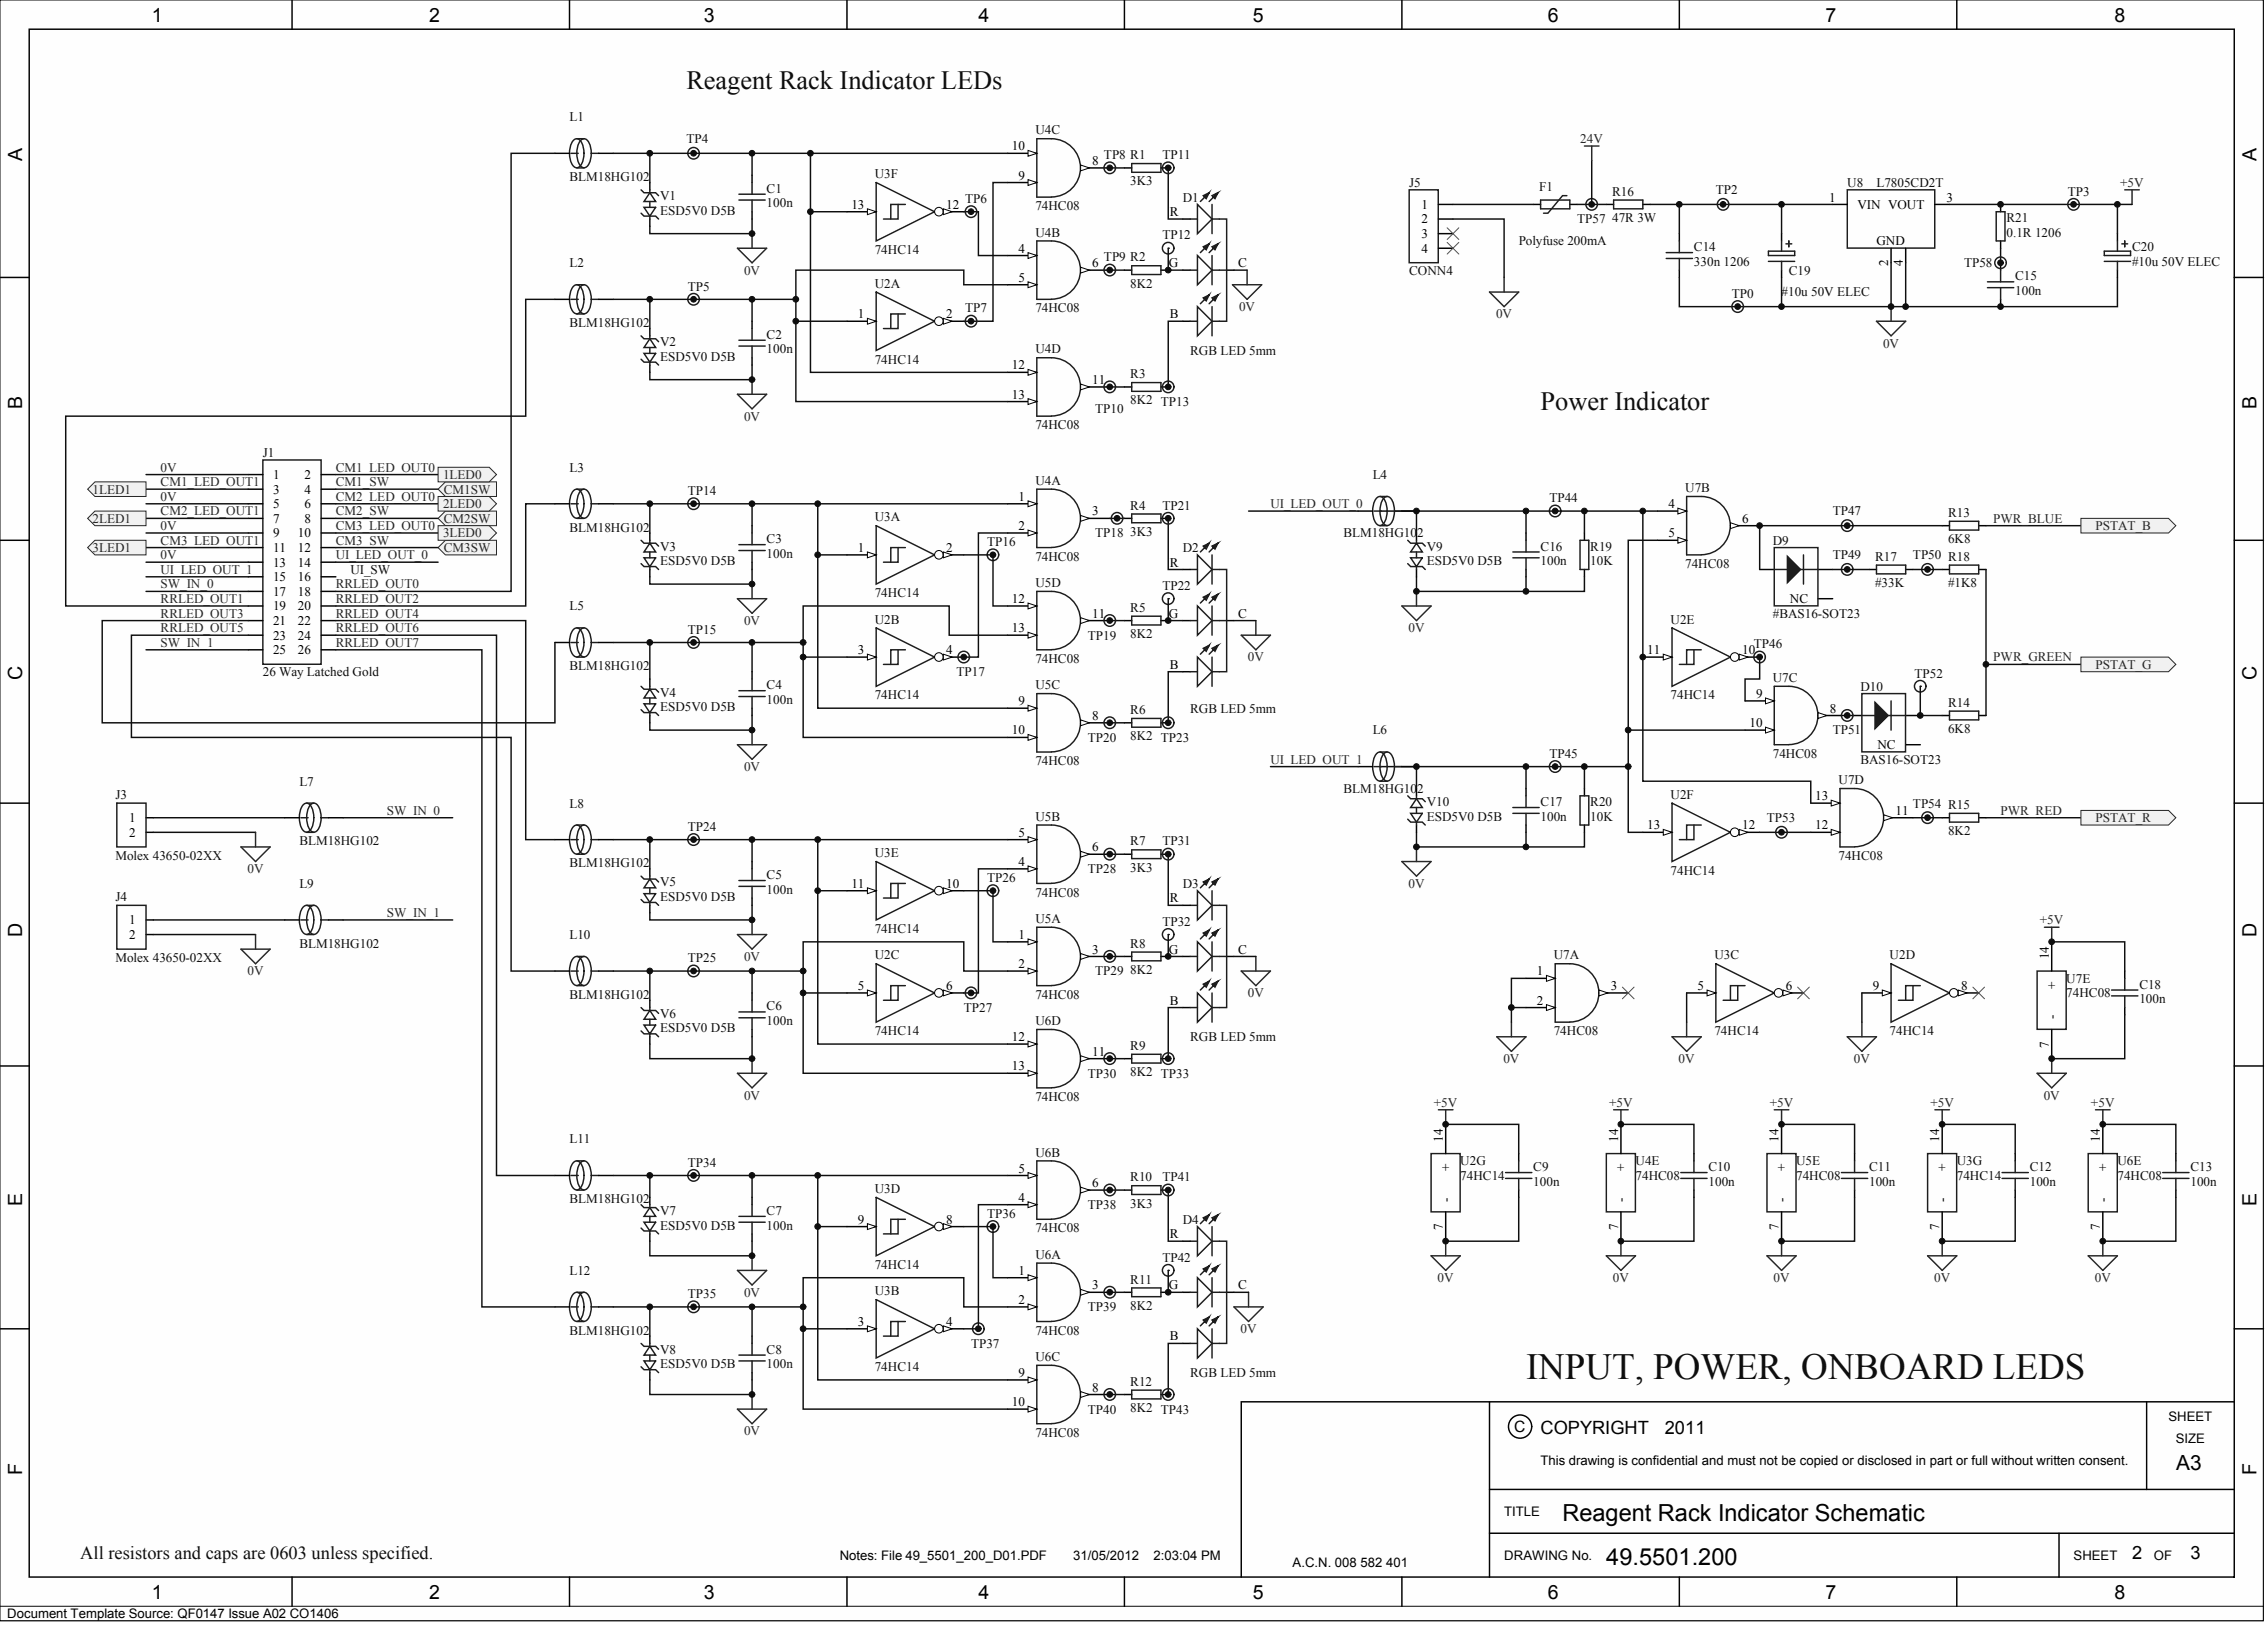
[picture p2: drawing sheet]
<svg xmlns="http://www.w3.org/2000/svg" width="656mm" height="470mm" viewBox="0 0 656 470" stroke-linecap="round" stroke-linejoin="round" font-family="sans-serif">
<defs><g id="words">
<text font-size="10.7" fill="#0e0e0e" x="441.7" y="399.1">INPUT, POWER, ONBOARD LEDS</text>
<g font-size="7.6" fill="#0e0e0e">
<text x="198.7" y="25.8">Reagent Rack Indicator LEDs</text>
<text x="445.9" y="118.8">Power Indicator</text>
</g>
<g font-size="6.8">
<text x="452.3" y="440.2">Reagent Rack Indicator Schematic</text>
<text x="464.9" y="452.8">49.5501.200</text>
</g>
<text font-size="6" x="629.9" y="425.5">A3</text>
<g font-size="5.7">
<text x="44" y="6.4">1</text>
<text x="124.3" y="6.4">2</text>
<text x="203.7" y="6.4">3</text>
<text x="283.2" y="6.4">4</text>
<text x="362.7" y="6.4">5</text>
<text x="448" y="6.4">6</text>
<text x="528.3" y="6.4">7</text>
<text x="612" y="6.4">8</text>
<text x="6.4" y="46.5" transform="rotate(-90 6.4 46.5)">A</text>
<text x="653.1" y="46.5" transform="rotate(-90 653.1 46.5)">A</text>
<text x="6.4" y="118.3" transform="rotate(-90 6.4 118.3)">B</text>
<text x="653.1" y="118.3" transform="rotate(-90 653.1 118.3)">B</text>
<text x="6.4" y="196.9" transform="rotate(-90 6.4 196.9)">C</text>
<text x="653.1" y="196.9" transform="rotate(-90 653.1 196.9)">C</text>
<text x="6.4" y="271.3" transform="rotate(-90 6.4 271.3)">D</text>
<text x="653.1" y="271.3" transform="rotate(-90 653.1 271.3)">D</text>
<text x="6.4" y="349" transform="rotate(-90 6.4 349)">E</text>
<text x="653.1" y="349" transform="rotate(-90 653.1 349)">E</text>
<text x="6.4" y="426.8" transform="rotate(-90 6.4 426.8)">F</text>
<text x="653.1" y="426.8" transform="rotate(-90 653.1 426.8)">F</text>
<text x="44" y="462.8">1</text>
<text x="124.3" y="462.8">2</text>
<text x="203.7" y="462.8">3</text>
<text x="283.2" y="462.8">4</text>
<text x="362.7" y="462.8">5</text>
<text x="448" y="462.8">6</text>
<text x="528.3" y="462.8">7</text>
<text x="612" y="462.8">8</text>
</g>
<g font-size="5.3">
<text x="445.9" y="415.1">COPYRIGHT</text>
<text x="481.8" y="415.1">2011</text>
<text x="617.1" y="451">2</text>
<text x="634" y="451">3</text>
</g>
<text font-size="5.3" fill="#0e0e0e" x="23.2" y="451">All resistors and caps are 0603 unless specified.</text>
<text font-size="4.5" x="438.3" y="414.4">C</text>
<g font-size="3.8" fill="#0e0e0e">
<text x="164.8" y="35.1">L1</text>
<text x="198.7" y="41.4">TP4</text>
<text x="299.7" y="38.9">U4C</text>
<text x="319.5" y="46.1">TP8 R1</text>
<text x="336.4" y="46.1">TP11</text>
<text x="164.8" y="52.4">BLM18HG102</text>
<text x="253.2" y="51.6">U3F</text>
<text x="327.1" y="53.7">3K3</text>
<text x="191" y="57.9">V1</text>
<text x="221.9" y="55.8">C1</text>
<text x="279.4" y="58.7">TP6</text>
<text x="342.4" y="58.3">D1</text>
<text x="407.9" y="54.1">J5</text>
<text x="445.5" y="55.4">F1</text>
<text x="466.6" y="56.6">R16</text>
<text x="496.6" y="56.2">TP2</text>
<text x="534.7" y="54.1">U8</text>
<text x="543.1" y="54.1">L7805CD2T</text>
<text x="598.5" y="56.6">TP3</text>
<text x="191" y="62.1">ESD5V0 D5B</text>
<text x="221.9" y="60">100n</text>
<text x="299.7" y="60.9">74HC08</text>
<text x="456.5" y="64.7">TP57</text>
<text x="466.6" y="64.2">47R 3W</text>
<text x="580.8" y="64.2">R21</text>
<text x="299.7" y="68.5">U4B</text>
<text x="336.4" y="69.3">TP12</text>
<text x="439.6" y="71">Polyfuse 200mA</text>
<text x="580.8" y="68.5">0.1R 1206</text>
<text x="164.8" y="77.3">L2</text>
<text x="253.2" y="73.5">74HC14</text>
<text x="319.5" y="75.6">TP9 R2</text>
<text x="490.3" y="72.7">C14</text>
<text x="490.3" y="76.9">330n 1206</text>
<text x="568.5" y="77.3">TP58</text>
<text x="617.1" y="72.7">C20</text>
<text x="617.1" y="76.9">#10u 50V ELEC</text>
<text x="253.2" y="83.2">U2A</text>
<text x="327.1" y="83.2">8K2</text>
<text x="407.9" y="79.4">CONN4</text>
<text x="517.8" y="79.4">C19</text>
<text x="583.3" y="81.1">C15</text>
<text x="199.1" y="84.1">TP5</text>
<text x="501.3" y="86.2">TP0</text>
<text x="515.7" y="85.8">#10u 50V ELEC</text>
<text x="583.3" y="85.4">100n</text>
<text x="164.8" y="94.7">BLM18HG102</text>
<text x="279.4" y="90.4">TP7</text>
<text x="299.7" y="90.4">74HC08</text>
<text x="191" y="100.1">V2</text>
<text x="221.9" y="98">C2</text>
<text x="191" y="104.4">ESD5V0 D5B</text>
<text x="221.9" y="102.3">100n</text>
<text x="253.2" y="105.2">74HC14</text>
<text x="299.7" y="102.3">U4D</text>
<text x="344.5" y="102.7">RGB LED 5mm</text>
<text x="327.1" y="109.4">R3</text>
<text x="317" y="119.6">TP10</text>
<text x="327.1" y="117.1">8K2 TP13</text>
<text x="299.7" y="124.2">74HC08</text>
<text x="76.1" y="132.3">J1</text>
<text x="164.8" y="136.5">L3</text>
<text x="199.1" y="143.3">TP14</text>
<text x="299.7" y="140.3">U4A</text>
<text x="397.3" y="138.6">L4</text>
<text x="487.8" y="142.4">U7B</text>
<text x="327.1" y="147.5">R4</text>
<text x="336.4" y="147.5">TP21</text>
<text x="448.5" y="145.4">TP44</text>
<text x="530.5" y="149.2">TP47</text>
<text x="563.8" y="149.6">R13</text>
<text x="164.8" y="153.8">BLM18HG102</text>
<text x="253.2" y="150.9">U3A</text>
<text x="317" y="155.5">TP18</text>
<text x="327.1" y="155.1">3K3</text>
<text x="388.9" y="155.5">BLM18HG102</text>
<text x="191" y="159.3">V3</text>
<text x="221.9" y="157.2">C3</text>
<text x="221.9" y="161.4">100n</text>
<text x="285.7" y="158">TP16</text>
<text x="342.4" y="159.7">D2</text>
<text x="413" y="159.3">V9</text>
<text x="445.9" y="159.3">C16</text>
<text x="460.3" y="159.3">R19</text>
<text x="513.1" y="157.6">D9</text>
<text x="530.5" y="161.8">TP49</text>
<text x="553.7" y="161.8">TP50 R18</text>
<text x="563.8" y="157.2">6K8</text>
<text x="101.4" y="166.1">UI_SW</text>
<text x="191" y="163.5">ESD5V0 D5B</text>
<text x="299.7" y="162.3">74HC08</text>
<text x="413" y="163.5">ESD5V0 D5B</text>
<text x="445.9" y="163.5">100n</text>
<text x="460.3" y="163.5">10K</text>
<text x="487.8" y="164.4">74HC08</text>
<text x="542.7" y="162.3">R17</text>
<text x="253.2" y="172.8">74HC14</text>
<text x="299.7" y="169.9">U5D</text>
<text x="336.4" y="170.7">TP22</text>
<text x="542.7" y="169.9">#33K</text>
<text x="563.8" y="169.9">#1K8</text>
<text x="164.8" y="176.6">L5</text>
<text x="327.1" y="177.1">R5</text>
<text x="513.1" y="178.7">#BAS16-SOT23</text>
<text x="199.1" y="183.4">TP15</text>
<text x="253.2" y="180.4">U2B</text>
<text x="314.9" y="185.1">TP19</text>
<text x="327.1" y="184.7">8K2</text>
<text x="483.5" y="180.4">U2E</text>
<text x="299.7" y="191.8">74HC08</text>
<text x="507.6" y="187.6">TP46</text>
<text x="76.1" y="195.7">26 Way Latched Gold</text>
<text x="164.8" y="194">BLM18HG102</text>
<text x="276.9" y="195.7">TP17</text>
<text x="513.1" y="197.3">U7C</text>
<text x="554.1" y="196.1">TP52</text>
<text x="191" y="201.6">V4</text>
<text x="221.9" y="199.5">C4</text>
<text x="221.9" y="203.7">100n</text>
<text x="253.2" y="202.4">74HC14</text>
<text x="299.7" y="199.5">U5C</text>
<text x="483.5" y="202.4">74HC14</text>
<text x="538.5" y="199.9">D10</text>
<text x="191" y="205.8">ESD5V0 D5B</text>
<text x="327.1" y="206.6">R6</text>
<text x="344.5" y="206.2">RGB LED 5mm</text>
<text x="563.8" y="204.5">R14</text>
<text x="314.9" y="214.7">TP20</text>
<text x="327.1" y="214.2">8K2 TP23</text>
<text x="397.3" y="212.6">L6</text>
<text x="530.5" y="212.6">TP51</text>
<text x="563.8" y="212.1">6K8</text>
<text x="299.7" y="221.4">74HC08</text>
<text x="448.5" y="219.3">TP45</text>
<text x="513.1" y="219.3">74HC08</text>
<text x="538.5" y="221">BAS16-SOT23</text>
<text x="86.6" y="227.3">L7</text>
<text x="532.1" y="226.9">U7D</text>
<text x="33.4" y="231.1">J3</text>
<text x="164.8" y="233.7">L8</text>
<text x="388.9" y="229.5">BLM18HG102</text>
<text x="413" y="233.3">V10</text>
<text x="445.9" y="233.3">C17</text>
<text x="460.3" y="233.3">R20</text>
<text x="483.5" y="231.1">U2F</text>
<text x="553.7" y="233.7">TP54 R15</text>
<text x="299.7" y="237.5">U5B</text>
<text x="413" y="237.5">ESD5V0 D5B</text>
<text x="445.9" y="237.5">100n</text>
<text x="460.3" y="237.5">10K</text>
<text x="511.4" y="237.9">TP53</text>
<text x="86.6" y="244.7">BLM18HG102</text>
<text x="199.1" y="240.4">TP24</text>
<text x="327.1" y="244.7">R7</text>
<text x="336.4" y="244.7">TP31</text>
<text x="563.8" y="241.7">8K2</text>
<text x="33.4" y="248.9">Molex 43650-02XX</text>
<text x="164.8" y="251">BLM18HG102</text>
<text x="253.2" y="248">U3E</text>
<text x="532.1" y="248.9">74HC08</text>
<text x="86.6" y="256.9">L9</text>
<text x="191" y="256.5">V5</text>
<text x="221.9" y="254.4">C5</text>
<text x="285.7" y="255.2">TP26</text>
<text x="314.9" y="252.7">TP28</text>
<text x="327.1" y="252.3">3K3</text>
<text x="342.4" y="256.9">D3</text>
<text x="483.5" y="253.1">74HC14</text>
<text x="33.4" y="260.7">J4</text>
<text x="191" y="260.7">ESD5V0 D5B</text>
<text x="221.9" y="258.6">100n</text>
<text x="299.7" y="259.5">74HC08</text>
<text x="299.7" y="267.1">U5A</text>
<text x="336.4" y="267.9">TP32</text>
<text x="86.6" y="274.2">BLM18HG102</text>
<text x="164.8" y="271.7">L10</text>
<text x="253.2" y="270">74HC14</text>
<text x="327.1" y="274.2">R8</text>
<text x="33.4" y="278.5">Molex 43650-02XX</text>
<text x="199.1" y="278.5">TP25</text>
<text x="253.2" y="277.6">U2C</text>
<text x="327.1" y="281.9">8K2</text>
<text x="449.7" y="277.6">U7A</text>
<text x="496.2" y="277.6">U3C</text>
<text x="546.9" y="277.6">U2D</text>
<text x="317" y="282.3">TP29</text>
<text x="598.1" y="284.4">U7E</text>
<text x="619.2" y="286.1">C18</text>
<text x="164.8" y="289">BLM18HG102</text>
<text x="221.9" y="292.4">C6</text>
<text x="279" y="292.8">TP27</text>
<text x="299.7" y="289">74HC08</text>
<text x="598.1" y="288.6">74HC08</text>
<text x="619.2" y="290.3">100n</text>
<text x="191" y="294.5">V6</text>
<text x="191" y="298.8">ESD5V0 D5B</text>
<text x="221.9" y="296.6">100n</text>
<text x="253.2" y="299.6">74HC14</text>
<text x="299.7" y="296.6">U6D</text>
<text x="449.7" y="299.6">74HC08</text>
<text x="496.2" y="299.6">74HC14</text>
<text x="546.9" y="299.6">74HC14</text>
<text x="327.1" y="303.8">R9</text>
<text x="344.5" y="301.3">RGB LED 5mm</text>
<text x="314.9" y="311.9">TP30</text>
<text x="327.1" y="311.4">8K2 TP33</text>
<text x="299.7" y="318.6">74HC08</text>
<text x="164.8" y="330.9">L11</text>
<text x="299.7" y="334.7">U6B</text>
<text x="199.1" y="337.6">TP34</text>
<text x="327.1" y="341.9">R10</text>
<text x="336.4" y="341.9">TP41</text>
<text x="422.7" y="337.2">U2G</text>
<text x="422.7" y="341.4">74HC14</text>
<text x="443.8" y="338.9">C9</text>
<text x="473.4" y="337.2">U4E</text>
<text x="473.4" y="341.4">74HC08</text>
<text x="494.5" y="338.9">C10</text>
<text x="519.9" y="337.2">U5E</text>
<text x="519.9" y="341.4">74HC08</text>
<text x="541" y="338.9">C11</text>
<text x="566.4" y="337.2">U3G</text>
<text x="566.4" y="341.4">74HC14</text>
<text x="587.5" y="338.9">C12</text>
<text x="612.9" y="337.2">U6E</text>
<text x="612.9" y="341.4">74HC08</text>
<text x="634" y="338.9">C13</text>
<text x="253.2" y="345.2">U3D</text>
<text x="443.8" y="343.1">100n</text>
<text x="494.5" y="343.1">100n</text>
<text x="541" y="343.1">100n</text>
<text x="587.5" y="343.1">100n</text>
<text x="634" y="343.1">100n</text>
<text x="164.8" y="348.2">BLM18HG102</text>
<text x="191" y="351.6">V7</text>
<text x="221.9" y="351.6">C7</text>
<text x="285.7" y="352.4">TP36</text>
<text x="314.9" y="349.9">TP38</text>
<text x="327.1" y="349.5">3K3</text>
<text x="191" y="355.8">ESD5V0 D5B</text>
<text x="221.9" y="355.8">100n</text>
<text x="299.7" y="356.7">74HC08</text>
<text x="342.4" y="354.1">D4</text>
<text x="299.7" y="364.3">U6A</text>
<text x="336.4" y="365.1">TP42</text>
<text x="164.8" y="368.9">L12</text>
<text x="253.2" y="367.2">74HC14</text>
<text x="327.1" y="371.4">R11</text>
<text x="199.1" y="375.7">TP35</text>
<text x="253.2" y="374.8">U3B</text>
<text x="314.9" y="379.5">TP39</text>
<text x="327.1" y="379">8K2</text>
<text x="164.8" y="386.2">BLM18HG102</text>
<text x="299.7" y="386.2">74HC08</text>
<text x="191" y="391.7">V8</text>
<text x="191" y="396">ESD5V0 D5B</text>
<text x="221.9" y="391.7">C8</text>
<text x="221.9" y="396">100n</text>
<text x="281.1" y="390">TP37</text>
<text x="299.7" y="393.8">U6C</text>
<text x="253.2" y="396.8">74HC14</text>
<text x="327.1" y="401">R12</text>
<text x="344.5" y="398.5">RGB LED 5mm</text>
<text x="314.9" y="409.1">TP40</text>
<text x="327.1" y="408.6">8K2 TP43</text>
<text x="299.7" y="415.8">74HC08</text>
</g>
<g font-size="3.8" fill="#262626">
<text x="457.4" y="41.4">24V</text>
<text x="613.7" y="54.1">+5V</text>
<text x="215.4" y="79.4">0V</text>
<text x="358.6" y="90">0V</text>
<text x="433" y="92.1">0V</text>
<text x="545" y="100.6">0V</text>
<text x="215.4" y="121.7">0V</text>
<text x="46.5" y="136.5">0V</text>
<text x="97.2" y="136.5">CM1_LED_OUT0</text>
<text x="26.8" y="142.8">1LED1</text>
<text x="46.5" y="140.7">CM1_LED_OUT1</text>
<text x="97.2" y="140.7">CM1_SW</text>
<text x="128.2" y="138.6">1LED0</text>
<text x="128.5" y="142.8">CM1SW</text>
<text x="46.5" y="149.2">CM2_LED_OUT1</text>
<text x="46.5" y="144.9">0V</text>
<text x="97.2" y="144.9">CM2_LED_OUT0</text>
<text x="97.2" y="149.2">CM2_SW</text>
<text x="128.2" y="147.1">2LED0</text>
<text x="367.7" y="147.1">UI_LED_OUT_0</text>
<text x="26.8" y="151.3">2LED1</text>
<text x="46.5" y="153.4">0V</text>
<text x="97.2" y="153.4">CM3_LED_OUT0</text>
<text x="128.2" y="155.5">3LED0</text>
<text x="128.5" y="151.3">CM2SW</text>
<text x="576.9" y="151.3">PWR_BLUE</text>
<text x="606.5" y="153.4">PSTAT_B</text>
<text x="26.8" y="159.7">3LED1</text>
<text x="46.5" y="157.6">CM3_LED_OUT1</text>
<text x="46.5" y="161.8">0V</text>
<text x="97.2" y="161.8">UI_LED_OUT_0</text>
<text x="97.2" y="157.6">CM3_SW</text>
<text x="128.5" y="159.7">CM3SW</text>
<text x="46.5" y="166.1">UI_LED_OUT_1</text>
<text x="46.5" y="170.3">SW_IN_0</text>
<text x="97.2" y="170.3">RRLED_OUT0</text>
<text x="46.5" y="174.5">RRLED_OUT1</text>
<text x="46.5" y="178.7">RRLED_OUT3</text>
<text x="97.2" y="174.5">RRLED_OUT2</text>
<text x="97.2" y="178.7">RRLED_OUT4</text>
<text x="46.5" y="183">RRLED_OUT5</text>
<text x="97.2" y="183">RRLED_OUT6</text>
<text x="215.4" y="180.9">0V</text>
<text x="407.7" y="183">0V</text>
<text x="46.5" y="187.2">SW_IN_1</text>
<text x="97.2" y="187.2">RRLED_OUT7</text>
<text x="361.2" y="191.4">0V</text>
<text x="576.9" y="191.4">PWR_GREEN</text>
<text x="606.5" y="193.5">PSTAT_G</text>
<text x="367.7" y="221">UI_LED_OUT_1</text>
<text x="215.4" y="223.1">0V</text>
<text x="112" y="235.8">SW_IN_0</text>
<text x="579.1" y="235.8">PWR_RED</text>
<text x="606.5" y="237.9">PSTAT_R</text>
<text x="71.6" y="252.7">0V</text>
<text x="407.7" y="256.9">0V</text>
<text x="112" y="265.4">SW_IN_1</text>
<text x="590.4" y="267.5">+5V</text>
<text x="215.4" y="278.1">0V</text>
<text x="71.6" y="282.3">0V</text>
<text x="361.2" y="288.6">0V</text>
<text x="435.1" y="307.6">0V</text>
<text x="485.9" y="307.6">0V</text>
<text x="536.6" y="307.6">0V</text>
<text x="215.4" y="318.2">0V</text>
<text x="415" y="320.3">+5V</text>
<text x="465.7" y="320.3">+5V</text>
<text x="512.2" y="320.3">+5V</text>
<text x="558.7" y="320.3">+5V</text>
<text x="591.5" y="318.2">0V</text>
<text x="605.2" y="320.3">+5V</text>
<text x="416.1" y="371">0V</text>
<text x="466.8" y="371">0V</text>
<text x="513.3" y="371">0V</text>
<text x="559.8" y="371">0V</text>
<text x="606.3" y="371">0V</text>
<text x="215.4" y="375.2">0V</text>
<text x="359.1" y="385.8">0V</text>
<text x="215.4" y="415.4">0V</text>
</g>
<g font-size="3.8">
<text x="292.9" y="43.5">10</text>
<text x="316.2" y="47.8">8</text>
<text x="294.8" y="52">9</text>
<text x="529.4" y="58.3">1</text>
<text x="563.4" y="58.3">3</text>
<text x="246.4" y="60.4">13</text>
<text x="273.9" y="60.4">12</text>
<text x="338.6" y="62.5">R</text>
<text x="411.5" y="60.4">1</text>
<text x="411.5" y="64.7">2</text>
<text x="537.6" y="60.4">VIN VOUT</text>
<text x="411.5" y="68.9">3</text>
<text x="543.1" y="71">GND</text>
<text x="294.8" y="73.1">4</text>
<text x="316.2" y="77.3">6</text>
<text x="338.3" y="77.3">G</text>
<text x="358.4" y="77.3">C</text>
<text x="411.5" y="73.1">4</text>
<text x="546.5" y="77.1" transform="rotate(-90 546.5 77.1)">2</text>
<text x="550.7" y="77.1" transform="rotate(-90 550.7 77.1)">4</text>
<text x="294.8" y="81.6">5</text>
<text x="248.3" y="92.1">1</text>
<text x="273.9" y="92.1">2</text>
<text x="338.6" y="92.1">B</text>
<text x="292.9" y="106.9">12</text>
<text x="316.2" y="111.1">11</text>
<text x="292.9" y="115.4">13</text>
<text x="79" y="138.6">1</text>
<text x="79" y="142.8">3</text>
<text x="88.1" y="138.6">2</text>
<text x="88.1" y="142.8">4</text>
<text x="79" y="147.1">5</text>
<text x="88.1" y="147.1">6</text>
<text x="294.8" y="144.9">1</text>
<text x="316.2" y="149.2">3</text>
<text x="482.9" y="147.1">4</text>
<text x="79" y="151.3">7</text>
<text x="79" y="155.5">9</text>
<text x="86.2" y="155.5">10</text>
<text x="88.1" y="151.3">8</text>
<text x="294.8" y="153.4">2</text>
<text x="482.9" y="155.5">5</text>
<text x="504.2" y="151.3">6</text>
<text x="79" y="159.7">11</text>
<text x="86.2" y="159.7">12</text>
<text x="248.3" y="159.7">1</text>
<text x="273.9" y="159.7">2</text>
<text x="79" y="164">13</text>
<text x="86.2" y="164">14</text>
<text x="338.6" y="164">R</text>
<text x="79" y="168.2">15</text>
<text x="79" y="172.4">17</text>
<text x="86.2" y="172.4">18</text>
<text x="86.2" y="168.2">16</text>
<text x="79" y="176.6">19</text>
<text x="86.2" y="176.6">20</text>
<text x="292.9" y="174.5">12</text>
<text x="316.2" y="178.7">11</text>
<text x="338.3" y="178.7">G</text>
<text x="358.4" y="178.7">C</text>
<text x="518.1" y="174.5">NC</text>
<text x="79" y="180.9">21</text>
<text x="79" y="185.1">23</text>
<text x="86.2" y="185.1">24</text>
<text x="86.2" y="180.9">22</text>
<text x="292.9" y="183">13</text>
<text x="79" y="189.3">25</text>
<text x="86.2" y="189.3">26</text>
<text x="248.3" y="189.3">3</text>
<text x="273.9" y="189.3">4</text>
<text x="476.8" y="189.3">11</text>
<text x="504.2" y="189.3">10</text>
<text x="338.6" y="193.5">B</text>
<text x="508.3" y="202">9</text>
<text x="294.8" y="204.1">9</text>
<text x="316.2" y="208.3">8</text>
<text x="529.6" y="206.2">8</text>
<text x="292.9" y="212.6">10</text>
<text x="506.4" y="210.4">10</text>
<text x="543.4" y="216.8">NC</text>
<text x="525.4" y="231.6">13</text>
<text x="37.4" y="237.9">1</text>
<text x="548.6" y="235.8">11</text>
<text x="37.4" y="242.1">2</text>
<text x="294.8" y="242.1">5</text>
<text x="476.8" y="240">13</text>
<text x="504.2" y="240">12</text>
<text x="525.4" y="240">12</text>
<text x="294.8" y="250.6">4</text>
<text x="316.2" y="246.4">6</text>
<text x="246.4" y="256.9">11</text>
<text x="273.9" y="256.9">10</text>
<text x="338.6" y="261.1">R</text>
<text x="37.4" y="267.5">1</text>
<text x="37.4" y="271.7">2</text>
<text x="294.8" y="271.7">1</text>
<text x="316.2" y="275.9">3</text>
<text x="338.3" y="275.9">G</text>
<text x="358.4" y="275.9">C</text>
<text x="294.8" y="280.2">2</text>
<text x="593" y="277.6" transform="rotate(-90 593 277.6)">14</text>
<text x="248.3" y="286.5">5</text>
<text x="273.9" y="286.5">6</text>
<text x="444.9" y="282.3">1</text>
<text x="466.2" y="286.5">3</text>
<text x="491.4" y="286.5">5</text>
<text x="516.9" y="286.5">6</text>
<text x="542.1" y="286.5">9</text>
<text x="567.6" y="286.5">8</text>
<text x="595.1" y="286.1" transform="rotate(-90 595.1 286.1)">+</text>
<text x="338.6" y="290.7">B</text>
<text x="444.9" y="290.7">2</text>
<text x="595.1" y="295" transform="rotate(-90 595.1 295)">-</text>
<text x="292.9" y="301.3">12</text>
<text x="316.2" y="305.5">11</text>
<text x="593" y="303.2" transform="rotate(-90 593 303.2)">7</text>
<text x="292.9" y="309.7">13</text>
<text x="417.6" y="330.5" transform="rotate(-90 417.6 330.5)">14</text>
<text x="468.3" y="330.5" transform="rotate(-90 468.3 330.5)">14</text>
<text x="514.8" y="330.5" transform="rotate(-90 514.8 330.5)">14</text>
<text x="561.3" y="330.5" transform="rotate(-90 561.3 330.5)">14</text>
<text x="607.8" y="330.5" transform="rotate(-90 607.8 330.5)">14</text>
<text x="294.8" y="339.3">5</text>
<text x="419.7" y="338.9" transform="rotate(-90 419.7 338.9)">+</text>
<text x="470.4" y="338.9" transform="rotate(-90 470.4 338.9)">+</text>
<text x="516.9" y="338.9" transform="rotate(-90 516.9 338.9)">+</text>
<text x="563.4" y="338.9" transform="rotate(-90 563.4 338.9)">+</text>
<text x="609.9" y="338.9" transform="rotate(-90 609.9 338.9)">+</text>
<text x="294.8" y="347.8">4</text>
<text x="316.2" y="343.6">6</text>
<text x="419.7" y="347.8" transform="rotate(-90 419.7 347.8)">-</text>
<text x="470.4" y="347.8" transform="rotate(-90 470.4 347.8)">-</text>
<text x="516.9" y="347.8" transform="rotate(-90 516.9 347.8)">-</text>
<text x="563.4" y="347.8" transform="rotate(-90 563.4 347.8)">-</text>
<text x="609.9" y="347.8" transform="rotate(-90 609.9 347.8)">-</text>
<text x="248.3" y="354.1">9</text>
<text x="273.9" y="354.1">8</text>
<text x="338.6" y="358.3">R</text>
<text x="417.6" y="356" transform="rotate(-90 417.6 356)">7</text>
<text x="468.3" y="356" transform="rotate(-90 468.3 356)">7</text>
<text x="514.8" y="356" transform="rotate(-90 514.8 356)">7</text>
<text x="561.3" y="356" transform="rotate(-90 561.3 356)">7</text>
<text x="607.8" y="356" transform="rotate(-90 607.8 356)">7</text>
<text x="294.8" y="368.9">1</text>
<text x="294.8" y="377.4">2</text>
<text x="316.2" y="373.1">3</text>
<text x="338.3" y="373.1">G</text>
<text x="358.4" y="373.1">C</text>
<text x="248.3" y="383.7">3</text>
<text x="273.9" y="383.7">4</text>
<text x="338.6" y="387.9">B</text>
<text x="294.8" y="398.5">9</text>
<text x="292.9" y="406.9">10</text>
<text x="316.2" y="402.7">8</text>
<text x="627.7" y="411.2">SHEET</text>
<text x="629.8" y="417.5">SIZE</text>
<text x="445.9" y="423.9">This drawing is confidential and must not be copied or disclosed in part or full without written consent.</text>
<text x="435.4" y="438.7">TITLE</text>
<text x="243" y="451.3">Notes: File 49_5501_200_D01.PDF</text>
<text x="310.7" y="451.3">31/05/2012</text>
<text x="333.9" y="451.3">2:03:04 PM</text>
<text x="374.1" y="453.5">A.C.N. 008 582 401</text>
<text x="435.4" y="451.3">DRAWING No.</text>
<text x="600.2" y="451.3">SHEET</text>
<text x="623.4" y="451.3">OF</text>
<text x="2.1" y="468.3">Document Template Source: QF0147 Issue A02 CO1406</text>
</g>
</g></defs>
<path d="M0 0h655.1v469h-655.1z" fill="#fefefe" stroke="#000" stroke-width=".29"/>
<g fill="none" stroke="#000" stroke-width=".42">
<path d="M8.5 8.5h638.2v447.9h-638.2zM84.5 0v8.5M164.8 0v8.5M245.1 0v8.5M325.5 0v8.5M405.8 0v8.5M486.1 0v8.5M566.4 0v8.5M217.7 50.7v2.1M325.5 48.6h2.1M336 48.6h2.1M416.3 59.2h4.3"/>
<path d="M217.7 61.3v2.1M325.5 78.2h2.1M336 78.2h2.1M416.3 63.4h4.3M416.3 67.6h4.3M416.3 71.8h4.3M0 80.3h8.5M217.7 93v2.1M245.1 93h8.5M646.7 80.3h8.4M217.7 103.5v2.1M325.5 112h2.1"/>
<path d="M336 112h2.1M71.9 137.3h4.2M93 137.3h4.2M0 156.4h8.5M71.9 141.6h4.2M71.9 145.8h4.2M71.9 150h4.2M71.9 154.2h4.2M71.9 158.5h4.2M93 141.6h4.2M93 145.8h4.2M93 150h4.2"/>
<path d="M93 154.2h4.2M93 158.5h4.2M217.7 152.1v2.1M325.5 150h2.1M336 150h2.1M646.7 156.4h8.4M71.9 162.7h4.2M71.9 166.9h4.2M71.9 171.1h4.2M71.9 175.4h4.2M71.9 179.6h4.2M93 162.7h4.2"/>
<path d="M93 166.9h4.2M93 171.1h4.2M93 175.4h4.2M93 179.6h4.2M217.7 162.7v2.1M71.9 183.8h4.2M71.9 188h4.2M93 183.8h4.2M93 188h4.2M217.7 194.4v2.1M217.7 204.9v2.2M0 232.4h8.5"/>
<path d="M646.7 232.4h8.4M217.7 249.3v2.1M217.7 259.9v2.1M217.7 287.3v2.2M217.7 297.9v2.1M0 308.5h8.5M646.7 308.5h8.4M439.6 333.8v2.1M490.3 333.8v2.1M536.8 333.8v2.1M583.3 333.8v2.1M217.7 346.5v2.1"/>
<path d="M217.7 357.1v2.1M439.6 344.4v2.1M490.3 344.4v2.1M536.8 344.4v2.1M583.3 344.4v2.1M0 384.5h8.5M217.7 386.7v2.1M217.7 397.2v2.1M646.7 384.5h8.4M431.1 405.7v50.7M621.3 405.7v25.3M646.7 405.7h-287.4v50.7"/>
<path d="M431.1 431h215.6M84.5 456.4v8.4M164.8 456.4v8.4M245.1 456.4v8.4M325.5 456.4v8.4M405.8 456.4v8.4M431.1 443.7h215.6M486.1 456.4v8.4M566.4 456.4v8.4M596 443.7v12.7"/>
<circle cx="440" cy="412.8" r="3.4"/>
</g>
<path d="M0 464.8h655.1" fill="none" stroke="#000" stroke-width=".29"/>
<g fill="none" stroke="#1c1c1c" stroke-width=".42">
<path d="M213.9 57.9h7.6M213.9 56.2h7.6M217.7 52.8v3.4M217.7 57.9v3.4M327.6 47.3h8.4v2.6h-8.4zM407.9 54.9h8.4v21.1h-8.4zM327.6 76.9h8.4v2.5h-8.4zM213.9 98.5h7.6M217.7 95.1v3.4M253.6 84.5l16.9 8.5-16.9 8.4zM259.9 90.9v4.2h-4.2M262.1 90.9h-4.3v4.2"/>
<path d="M213.9 100.1h7.6M217.7 100.1v3.4M327.6 110.7h8.4v2.5h-8.4zM76.1 133.1h16.8v59.1h-16.8zM213.9 159.3h7.6M213.9 157.6h7.6M217.7 154.2v3.4M217.7 159.3v3.4M327.6 148.7h8.4v2.6h-8.4zM213.9 199.9h7.6M217.7 196.5v3.4M213.9 201.6h7.6"/>
<path d="M217.7 201.6v3.3M213.9 256.5h7.6M213.9 254.8h7.6M217.7 251.4v3.4M217.7 256.5v3.4M213.9 294.5h7.6M213.9 292.8h7.6M217.7 289.5v3.3M217.7 294.5v3.4M435.8 339.3h7.6M439.6 335.9v3.4M486.5 339.3h7.6"/>
<path d="M490.3 335.9v3.4M533 339.3h7.6M536.8 335.9v3.4M579.5 339.3h7.6M583.3 335.9v3.4M213.9 353.7h7.6M213.9 352h7.6M217.7 348.6v3.4M217.7 353.7v3.4M435.8 341h7.6M439.6 341v3.4M486.5 341h7.6"/>
<path d="M490.3 341v3.4M533 341h7.6M536.8 341v3.4M579.5 341h7.6M583.3 341v3.4M213.9 393.8h7.6M213.9 392.1h7.6M217.7 388.8v3.3M217.7 393.8v3.4"/>
</g>
<path d="M431.1 84.5h8.5l-4.2 4.2zM435.4 80.3v4.2" fill="none" stroke="#262626" stroke-width=".42"/>
<path d="M418.9 65.9l3.3 3.4M418.9 70.1l3.3 3.4M422.2 65.9l-3.3 3.4M422.2 70.1l-3.3 3.4" fill="none" stroke="#4c4c4c" stroke-width=".29"/>
<path d="M42.3 137.3h29.6M42.3 158.5h29.6M42.3 154.2h29.6M42.3 150h29.6M42.3 145.8h29.6M42.3 141.6h29.6M42.3 166.9h29.6" fill="none" stroke="#0e0e0e" stroke-width=".42"/>
<path d="M251.1 92.1l2.5 .9-2.5 .8z" fill="#fefefe" stroke="#000" stroke-width=".29"/>
<path d="M270.5 93h8.5" fill="none" stroke="#000" stroke-width=".42"/>
<circle cx="271.8" cy="92.9" r="1.25" fill="#fefefe" stroke="#000" stroke-width=".29"/>
<path d="M273 92.1l2.6 .9-2.6 .8z" fill="#fefefe" stroke="#000" stroke-width=".29"/>
<path d="M253.6 181.7l16.9 8.5-16.9 8.4zM259.9 188v4.3h-4.2M262.1 188h-4.3v4.3" fill="none" stroke="#1c1c1c" stroke-width=".42"/>
<path d="M245.1 190.2h8.5" fill="none" stroke="#000" stroke-width=".42"/>
<path d="M251.1 189.3l2.5 .9-2.5 .8z" fill="#fefefe" stroke="#000" stroke-width=".29"/>
<path d="M270.5 190.2h8.5" fill="none" stroke="#000" stroke-width=".42"/>
<circle cx="271.8" cy="190.1" r="1.25" fill="#fefefe" stroke="#000" stroke-width=".29"/>
<path d="M273 189.3l2.6 .9-2.6 .8z" fill="#fefefe" stroke="#000" stroke-width=".29"/>
<path d="M547.4 278.9l16.9 8.4-16.9 8.5zM553.7 285.2v4.3h-4.2M555.8 285.2h-4.2v4.3" fill="none" stroke="#1c1c1c" stroke-width=".42"/>
<path d="M538.9 287.3h8.5" fill="none" stroke="#000" stroke-width=".42"/>
<path d="M544.8 286.5l2.6 .8-2.6 .9z" fill="#fefefe" stroke="#000" stroke-width=".29"/>
<path d="M564.3 287.3h8.4" fill="none" stroke="#000" stroke-width=".42"/>
<circle cx="565.5" cy="287.3" r="1.25" fill="#fefefe" stroke="#000" stroke-width=".29"/>
<path d="M566.8 286.5l2.5 .8-2.5 .9z" fill="#fefefe" stroke="#000" stroke-width=".29"/>
<path d="M484 181.7l16.9 8.5-16.9 8.4zM490.3 188v4.3h-4.2M492.4 188h-4.2v4.3" fill="none" stroke="#1c1c1c" stroke-width=".42"/>
<path d="M475.5 190.2h8.5" fill="none" stroke="#000" stroke-width=".42"/>
<path d="M481.4 189.3l2.6 .9-2.6 .8z" fill="#fefefe" stroke="#000" stroke-width=".29"/>
<path d="M500.9 190.2h8.4" fill="none" stroke="#000" stroke-width=".42"/>
<circle cx="502.1" cy="190.1" r="1.25" fill="#fefefe" stroke="#000" stroke-width=".29"/>
<path d="M503.4 189.3l2.5 .9-2.5 .8z" fill="#fefefe" stroke="#000" stroke-width=".29"/>
<path d="M484 232.4l16.9 8.5-16.9 8.4z" fill="none" stroke="#1c1c1c" stroke-width=".42"/>
<path d="M475.5 240.9h8.5" fill="none" stroke="#000" stroke-width=".42"/>
<path d="M481.4 240l2.6 .9-2.6 .8z" fill="#fefefe" stroke="#000" stroke-width=".29"/>
<path d="M500.9 240.9h8.4" fill="none" stroke="#000" stroke-width=".42"/>
<circle cx="502.1" cy="240.8" r="1.25" fill="#fefefe" stroke="#000" stroke-width=".29"/>
<path d="M503.4 240l2.5 .9-2.5 .8z" fill="#fefefe" stroke="#000" stroke-width=".29"/>
<path d="M253.6 152.1l16.9 8.5-16.9 8.4zM259.9 158.5v4.2h-4.2M262.1 158.5h-4.3v4.2M490.3 238.8v4.2h-4.2M492.4 238.8h-4.2v4.2M414.2 333.8h8.4v16.9h-8.4z" fill="none" stroke="#1c1c1c" stroke-width=".42"/>
<path d="M245.1 160.6h8.5M418.4 325.4v8.4M418.4 350.7v8.5" fill="none" stroke="#000" stroke-width=".42"/>
<path d="M251.1 159.7l2.5 .9-2.5 .8z" fill="#fefefe" stroke="#000" stroke-width=".29"/>
<path d="M270.5 160.6h8.5" fill="none" stroke="#000" stroke-width=".42"/>
<circle cx="271.8" cy="160.6" r="1.25" fill="#fefefe" stroke="#000" stroke-width=".29"/>
<path d="M273 159.7l2.6 .9-2.6 .8z" fill="#fefefe" stroke="#000" stroke-width=".29"/>
<path d="M253.6 376.1l16.9 8.4-16.9 8.5zM259.9 382.4v4.3h-4.2M262.1 382.4h-4.3v4.3" fill="none" stroke="#1c1c1c" stroke-width=".42"/>
<path d="M245.1 384.5h8.5" fill="none" stroke="#000" stroke-width=".42"/>
<path d="M251.1 383.7l2.5 .8-2.5 .9z" fill="#fefefe" stroke="#000" stroke-width=".29"/>
<path d="M270.5 384.5h8.5" fill="none" stroke="#000" stroke-width=".42"/>
<circle cx="271.8" cy="384.5" r="1.25" fill="#fefefe" stroke="#000" stroke-width=".29"/>
<path d="M273 383.7l2.6 .8-2.6 .9z" fill="#fefefe" stroke="#000" stroke-width=".29"/>
<path d="M253.6 249.3l16.9 8.5-16.9 8.4zM259.9 255.7v4.2h-4.2M262.1 255.7h-4.3v4.2" fill="none" stroke="#1c1c1c" stroke-width=".42"/>
<path d="M245.1 257.8h8.5" fill="none" stroke="#000" stroke-width=".42"/>
<path d="M251.1 256.9l2.5 .9-2.5 .8z" fill="#fefefe" stroke="#000" stroke-width=".29"/>
<path d="M270.5 257.8h8.5" fill="none" stroke="#000" stroke-width=".42"/>
<circle cx="271.8" cy="257.7" r="1.25" fill="#fefefe" stroke="#000" stroke-width=".29"/>
<path d="M273 256.9l2.6 .9-2.6 .8z" fill="#fefefe" stroke="#000" stroke-width=".29"/>
<path d="M253.6 52.8l16.9 8.5-16.9 8.4z" fill="none" stroke="#1c1c1c" stroke-width=".42"/>
<path d="M245.1 61.3h8.5" fill="none" stroke="#000" stroke-width=".42"/>
<path d="M251.1 60.4l2.5 .9-2.5 .8z" fill="#fefefe" stroke="#000" stroke-width=".29"/>
<path d="M270.5 61.3h8.5" fill="none" stroke="#000" stroke-width=".42"/>
<circle cx="271.8" cy="61.3" r="1.25" fill="#fefefe" stroke="#000" stroke-width=".29"/>
<path d="M273 60.4l2.6 .9-2.6 .8z" fill="#fefefe" stroke="#000" stroke-width=".29"/>
<path d="M259.9 59.2v4.2h-4.2M262.1 59.2h-4.3v4.2M304.3 158.4a8.4 8.4 0 0 0 8.4-8.4 8.4 8.4 0 0 0-8.4-8.4h-4.2v16.9h4.2M557.9 333.8h8.4v16.9h-8.4z" fill="none" stroke="#1c1c1c" stroke-width=".42"/>
<path d="M291.6 145.8h8.5M562.2 325.4v8.4M562.2 350.7v8.5" fill="none" stroke="#000" stroke-width=".42"/>
<path d="M297.6 144.9l2.5 .9-2.5 .8z" fill="#fefefe" stroke="#000" stroke-width=".29"/>
<path d="M291.6 154.2h8.5" fill="none" stroke="#000" stroke-width=".42"/>
<path d="M297.6 153.4l2.5 .8-2.5 .9z" fill="#fefefe" stroke="#000" stroke-width=".29"/>
<path d="M312.8 150h8.4" fill="none" stroke="#000" stroke-width=".42"/>
<path d="M312.8 149.2l2.5 .8-2.5 .9z" fill="#fefefe" stroke="#000" stroke-width=".29"/>
<path d="M300.1 69.7a13.6 13.6 0 0 1 8.5 1.2 8.4 8.4 0 0 1 3.8 9.5 8.4 8.4 0 0 1-8.1 6.2h-4.2z" fill="none" stroke="#1c1c1c" stroke-width=".42"/>
<path d="M291.6 74h8.5" fill="none" stroke="#000" stroke-width=".42"/>
<path d="M297.6 73.1l2.5 .9-2.5 .8z" fill="#fefefe" stroke="#000" stroke-width=".29"/>
<path d="M291.6 82.4h8.5" fill="none" stroke="#000" stroke-width=".42"/>
<path d="M297.6 81.6l2.5 .8-2.5 .8z" fill="#fefefe" stroke="#000" stroke-width=".29"/>
<path d="M312.8 78.2h8.4" fill="none" stroke="#000" stroke-width=".42"/>
<path d="M312.8 77.3l2.5 .9-2.5 .8z" fill="#fefefe" stroke="#000" stroke-width=".29"/>
<path d="M300.1 40.1a13.6 13.6 0 0 1 8.5 1.2 8.4 8.4 0 0 1 3.8 9.5 8.4 8.4 0 0 1-8.1 6.2h-4.2z" fill="none" stroke="#1c1c1c" stroke-width=".42"/>
<path d="M291.6 52.8h8.5" fill="none" stroke="#000" stroke-width=".42"/>
<path d="M297.6 52l2.5 .8-2.5 .9z" fill="#fefefe" stroke="#000" stroke-width=".29"/>
<path d="M291.6 44.4h8.5" fill="none" stroke="#000" stroke-width=".42"/>
<path d="M297.6 43.5l2.5 .9-2.5 .8z" fill="#fefefe" stroke="#000" stroke-width=".29"/>
<path d="M312.8 48.6h8.4" fill="none" stroke="#000" stroke-width=".42"/>
<path d="M312.8 47.8l2.5 .8-2.5 .8z" fill="#fefefe" stroke="#000" stroke-width=".29"/>
<path d="M304.3 103.5a8.4 8.4 0 0 1 8.4 8.5 8.4 8.4 0 0 1-8.4 8.4" fill="none" stroke="#1c1c1c" stroke-width=".42"/>
<path d="M312.8 112h8.4" fill="none" stroke="#000" stroke-width=".42"/>
<path d="M312.8 111.1l2.5 .9-2.5 .8z" fill="#fefefe" stroke="#000" stroke-width=".29"/>
<path d="M300.1 103.5v16.9" fill="none" stroke="#1c1c1c" stroke-width=".42"/>
<path d="M291.6 116.2h8.5" fill="none" stroke="#000" stroke-width=".42"/>
<path d="M297.6 115.4l2.5 .8-2.5 .9z" fill="#fefefe" stroke="#000" stroke-width=".29"/>
<path d="M300.1 103.5h4.2" fill="none" stroke="#1c1c1c" stroke-width=".42"/>
<path d="M291.6 107.8h8.5" fill="none" stroke="#000" stroke-width=".42"/>
<path d="M297.6 106.9l2.5 .9-2.5 .8z" fill="#fefefe" stroke="#000" stroke-width=".29"/>
<path d="M300.1 120.4h4.2M304.3 285.2a8.4 8.4 0 0 0 8.4-8.4 8.4 8.4 0 0 0-8.4-8.5h-4.2v16.9h4.2M464.9 333.8h8.5v16.9h-8.5z" fill="none" stroke="#1c1c1c" stroke-width=".42"/>
<path d="M291.6 272.6h8.5M469.2 325.4v8.4M469.2 350.7v8.5" fill="none" stroke="#000" stroke-width=".42"/>
<path d="M297.6 271.7l2.5 .9-2.5 .8z" fill="#fefefe" stroke="#000" stroke-width=".29"/>
<path d="M291.6 281h8.5" fill="none" stroke="#000" stroke-width=".42"/>
<path d="M297.6 280.2l2.5 .8-2.5 .9z" fill="#fefefe" stroke="#000" stroke-width=".29"/>
<path d="M312.8 276.8h8.4" fill="none" stroke="#000" stroke-width=".42"/>
<path d="M312.8 275.9l2.5 .9-2.5 .8z" fill="#fefefe" stroke="#000" stroke-width=".29"/>
<path d="M304.3 255.6a8.4 8.4 0 0 0 8.4-8.4 8.4 8.4 0 0 0-8.4-8.4h-4.2v16.9h4.2" fill="none" stroke="#1c1c1c" stroke-width=".42"/>
<path d="M291.6 251.4h8.5" fill="none" stroke="#000" stroke-width=".42"/>
<path d="M297.6 250.6l2.5 .8-2.5 .9z" fill="#fefefe" stroke="#000" stroke-width=".29"/>
<path d="M291.6 243h8.5" fill="none" stroke="#000" stroke-width=".42"/>
<path d="M297.6 242.1l2.5 .9-2.5 .8z" fill="#fefefe" stroke="#000" stroke-width=".29"/>
<path d="M312.8 247.2h8.4" fill="none" stroke="#000" stroke-width=".42"/>
<path d="M312.8 246.4l2.5 .8-2.5 .9z" fill="#fefefe" stroke="#000" stroke-width=".29"/>
<path d="M304.3 217.6a8.4 8.4 0 0 0 8.4-8.4 8.4 8.4 0 0 0-8.4-8.5h-4.2v16.9h4.2" fill="none" stroke="#1c1c1c" stroke-width=".42"/>
<path d="M291.6 204.9h8.5" fill="none" stroke="#000" stroke-width=".42"/>
<path d="M297.6 204.1l2.5 .8-2.5 .9z" fill="#fefefe" stroke="#000" stroke-width=".29"/>
<path d="M291.6 213.4h8.5" fill="none" stroke="#000" stroke-width=".42"/>
<path d="M297.6 212.6l2.5 .8-2.5 .8z" fill="#fefefe" stroke="#000" stroke-width=".29"/>
<path d="M312.8 209.2h8.4" fill="none" stroke="#000" stroke-width=".42"/>
<path d="M312.8 208.3l2.5 .9-2.5 .8z" fill="#fefefe" stroke="#000" stroke-width=".29"/>
<path d="M304.3 171.1a8.4 8.4 0 0 1 8.4 8.5 8.4 8.4 0 0 1-8.4 8.4" fill="none" stroke="#1c1c1c" stroke-width=".42"/>
<path d="M312.8 179.6h8.4" fill="none" stroke="#000" stroke-width=".42"/>
<path d="M312.8 178.7l2.5 .9-2.5 .8z" fill="#fefefe" stroke="#000" stroke-width=".29"/>
<path d="M300.1 171.1v16.9" fill="none" stroke="#1c1c1c" stroke-width=".42"/>
<path d="M291.6 183.8h8.5" fill="none" stroke="#000" stroke-width=".42"/>
<path d="M297.6 183l2.5 .8-2.5 .9z" fill="#fefefe" stroke="#000" stroke-width=".29"/>
<path d="M300.1 171.1h4.2" fill="none" stroke="#1c1c1c" stroke-width=".42"/>
<path d="M291.6 175.4h8.5" fill="none" stroke="#000" stroke-width=".42"/>
<path d="M297.6 174.5l2.5 .9-2.5 .8z" fill="#fefefe" stroke="#000" stroke-width=".29"/>
<path d="M300.1 188h4.2M511.4 333.8h8.4v16.9h-8.4zM304.3 382.4a8.4 8.4 0 0 0 8.4-8.4 8.4 8.4 0 0 0-8.4-8.5h-4.2v16.9h4.2" fill="none" stroke="#1c1c1c" stroke-width=".42"/>
<path d="M515.7 325.4v8.4M515.7 350.7v8.5M291.6 369.8h8.5" fill="none" stroke="#000" stroke-width=".42"/>
<path d="M297.6 368.9l2.5 .9-2.5 .8z" fill="#fefefe" stroke="#000" stroke-width=".29"/>
<path d="M291.6 378.2h8.5" fill="none" stroke="#000" stroke-width=".42"/>
<path d="M297.6 377.4l2.5 .8-2.5 .8z" fill="#fefefe" stroke="#000" stroke-width=".29"/>
<path d="M312.8 374h8.4" fill="none" stroke="#000" stroke-width=".42"/>
<path d="M312.8 373.1l2.5 .9-2.5 .8z" fill="#fefefe" stroke="#000" stroke-width=".29"/>
<path d="M300.1 335.9a13.6 13.6 0 0 1 8.5 1.2 8.4 8.4 0 0 1 3.8 9.5 8.4 8.4 0 0 1-8.1 6.2h-4.2z" fill="none" stroke="#1c1c1c" stroke-width=".42"/>
<path d="M291.6 348.6h8.5" fill="none" stroke="#000" stroke-width=".42"/>
<path d="M297.6 347.8l2.5 .8-2.5 .9z" fill="#fefefe" stroke="#000" stroke-width=".29"/>
<path d="M291.6 340.2h8.5" fill="none" stroke="#000" stroke-width=".42"/>
<path d="M297.6 339.3l2.5 .9-2.5 .8z" fill="#fefefe" stroke="#000" stroke-width=".29"/>
<path d="M312.8 344.4h8.4" fill="none" stroke="#000" stroke-width=".42"/>
<path d="M312.8 343.6l2.5 .8-2.5 .8z" fill="#fefefe" stroke="#000" stroke-width=".29"/>
<path d="M304.3 412a8.4 8.4 0 0 0 8.4-8.5 8.4 8.4 0 0 0-8.4-8.4h-4.2v16.9h4.2" fill="none" stroke="#1c1c1c" stroke-width=".42"/>
<path d="M291.6 399.3h8.5" fill="none" stroke="#000" stroke-width=".42"/>
<path d="M297.6 398.5l2.5 .8-2.5 .9z" fill="#fefefe" stroke="#000" stroke-width=".29"/>
<path d="M291.6 407.8h8.5" fill="none" stroke="#000" stroke-width=".42"/>
<path d="M297.6 406.9l2.5 .9-2.5 .8z" fill="#fefefe" stroke="#000" stroke-width=".29"/>
<path d="M312.8 403.6h8.4" fill="none" stroke="#000" stroke-width=".42"/>
<path d="M312.8 402.7l2.5 .9-2.5 .8z" fill="#fefefe" stroke="#000" stroke-width=".29"/>
<path d="M304.3 297.9a8.4 8.4 0 0 1 8.4 8.4 8.4 8.4 0 0 1-8.4 8.5" fill="none" stroke="#1c1c1c" stroke-width=".42"/>
<path d="M312.8 306.4h8.4" fill="none" stroke="#000" stroke-width=".42"/>
<path d="M312.8 305.5l2.5 .9-2.5 .8z" fill="#fefefe" stroke="#000" stroke-width=".29"/>
<path d="M300.1 297.9v16.9" fill="none" stroke="#1c1c1c" stroke-width=".42"/>
<path d="M291.6 310.6h8.5" fill="none" stroke="#000" stroke-width=".42"/>
<path d="M297.6 309.7l2.5 .9-2.5 .8z" fill="#fefefe" stroke="#000" stroke-width=".29"/>
<path d="M300.1 297.9h4.2" fill="none" stroke="#1c1c1c" stroke-width=".42"/>
<path d="M291.6 302.1h8.5" fill="none" stroke="#000" stroke-width=".42"/>
<path d="M297.6 301.3l2.5 .8-2.5 .9z" fill="#fefefe" stroke="#000" stroke-width=".29"/>
<g fill="none" stroke="#1c1c1c" stroke-width=".42">
<path d="M346.6 59.2l4.2 4.2-4.2 4.2zM350 55.8l-1.7 .8 .8 .9 .9-1.7-2.6 2.5M350.8 59.2v8.4M352.5 55.8l-.8 1.7-.9-.9 1.7-.8-2.5 2.5M534.7 54.9h25.3v16.9h-25.3zM344.5 63.4h2.1M344.5 78.2h2.1M346.6 74l4.2 4.2-4.2 4.2zM350 70.6l-1.7 .8 .8 .9 .9-1.7-2.6 2.5M350.8 63.4h4.2v29.6h-4.2M350.8 74v8.4M350.8 78.2h4.2"/>
<path d="M352.5 70.6l-.8 1.7-.9-.9 1.7-.8-2.5 2.5M482.3 74.8h7.6M482.3 73.1h7.6M486.1 69.7v3.4M486.1 74.8v3.4M579.1 78.2v3.4M344.5 93h2.1M346.6 88.7l4.2 4.3-4.2 4.2zM350 85.4l-1.7 .8 .8 .8 .9-1.6-2.6 2.5M350.8 88.7v8.5M352.5 85.4l-.8 1.6-.9-.8 1.7-.8-2.5 2.5M575.3 83.2h7.6"/>
<path d="M575.3 81.6h7.6M579.1 83.2v3.4M350 157.2l-1.7 .8 .8 .9 .9-1.7-2.6 2.5M352.5 157.2l-.8 1.7-.9-.9 1.7-.8-2.5 2.5M327.6 178.3h8.4v2.6h-8.4zM344.5 164.8h2.1M344.5 179.6h2.1M346.6 160.6l4.2 4.2-4.2 4.2zM346.6 175.4l4.2 4.2-4.2 4.2zM350 172l-1.7 .8 .8 .9 .9-1.7-2.6 2.5M350.8 164.8h4.2v29.6h-4.2M350.8 160.6v8.4"/>
<path d="M350.8 175.4v8.4M350.8 179.6h4.2M352.5 172l-.8 1.7-.9-.9 1.7-.8-2.5 2.5M344.5 194.4h2.1M346.6 190.2l4.2 4.2-4.2 4.2zM350 186.8l-1.7 .8 .8 .9 .9-1.7-2.6 2.5M350.8 190.2v8.4M352.5 186.8l-.8 1.7-.9-.9 1.7-.8-2.5 2.5M327.6 207.9h8.4v2.5h-8.4zM33.8 232.4h8.5v12.7h-8.5zM327.6 245.9h8.4v2.6h-8.4zM346.6 257.8l4.2 4.2-4.2 4.2z"/>
<path d="M350 254.4l-1.7 .8 .8 .9 .9-1.7-2.6 2.5M350.8 257.8v8.4M352.5 254.4l-.8 1.7-.9-.9 1.7-.8-2.5 2.5M33.8 262h8.5v12.7h-8.5zM327.6 275.5h8.4v2.6h-8.4zM344.5 262h2.1M344.5 276.8h2.1M346.6 272.6l4.2 4.2-4.2 4.2zM350 269.2l-1.7 .8 .8 .9 .9-1.7-2.6 2.5M350.8 262h4.2v29.6h-4.2M350.8 272.6v8.4M350.8 276.8h4.2"/>
<path d="M352.5 269.2l-.8 1.7-.9-.9 1.7-.8-2.5 2.5M344.5 291.6h2.1M346.6 287.3l4.2 4.3-4.2 4.2zM350 284l-1.7 .8 .8 .9 .9-1.7-2.6 2.5M350.8 287.3v8.5M352.5 284l-.8 1.7-.9-.9 1.7-.8-2.5 2.5M454.4 295.8a8.4 8.4 0 0 0 8.4-8.5 8.4 8.4 0 0 0-8.4-8.4h-4.3v16.9h4.3M300.1 314.8h4.2M327.6 305.1h8.4v2.5h-8.4zM604.4 333.8h8.4v16.9h-8.4zM626 339.3h7.6M629.8 335.9v3.4"/>
<path d="M327.6 343.1h8.4v2.6h-8.4zM344.5 359.2h2.1M346.6 355l4.2 4.2-4.2 4.2zM350 351.6l-1.7 .8 .8 .9 .9-1.7-2.6 2.5M350.8 359.2h4.2v29.6h-4.2M350.8 355v8.4M352.5 351.6l-.8 1.7-.9-.9 1.7-.8-2.5 2.5M626 341h7.6M629.8 341v3.4M327.6 372.7h8.4v2.5h-8.4zM344.5 374h2.1M346.6 369.8l4.2 4.2-4.2 4.2z"/>
<path d="M350 366.4l-1.7 .8 .8 .9 .9-1.7-2.6 2.5M350.8 369.8v8.4M350.8 374h4.2M352.5 366.4l-.8 1.7-.9-.9 1.7-.8-2.5 2.5M344.5 388.8h2.1M346.6 384.5l4.2 4.3-4.2 4.2zM350 381.2l-1.7 .8 .8 .9 .9-1.7-2.6 2.5M350.8 384.5v8.5M352.5 381.2l-.8 1.7-.9-.9 1.7-.8-2.5 2.5M327.6 402.3h8.4v2.5h-8.4z"/>
</g>
<g fill="none" stroke="#000" stroke-width=".42">
<path d="M530.5 59.2h4.2M560 59.2h4.3M342.4 63.4h2.1M342.4 78.2h2.1M355 78.2h2.2M486.1 67.6v2.1M486.1 78.2v2.1M547.4 71.8v4.3M551.6 71.8v4.3M579.1 76.1v2.1M342.4 93h2.1M579.1 86.6v2.1"/>
<path d="M325.5 179.6h2.1M336 179.6h2.1M342.4 164.8h2.1M342.4 179.6h2.1M355 179.6h2.2M342.4 194.4h2.1M325.5 209.2h2.1M336 209.2h2.1M42.3 236.6h2.1M42.3 240.9h2.1M325.5 247.2h2.1M336 247.2h2.1"/>
<path d="M42.3 266.2h2.1M42.3 270.4h2.1M325.5 276.8h2.1M336 276.8h2.1M342.4 262h2.1M342.4 276.8h2.1M355 276.8h2.2M342.4 291.6h2.1M441.7 283.1h8.4M325.5 306.4h2.1M336 306.4h2.1M608.6 325.4v8.4"/>
<path d="M629.8 333.8v2.1M325.5 344.4h2.1M336 344.4h2.1M342.4 359.2h2.1M608.6 350.7v8.5M629.8 344.4v2.1M325.5 374h2.1M336 374h2.1M342.4 374h2.1M355 374h2.2M342.4 388.8h2.1M325.5 403.6h2.1"/>
<path d="M336 403.6h2.1"/>
</g>
<g fill="none" stroke="#262626" stroke-width=".42">
<path d="M615 54.9h4.2M617.1 54.9v4.3M213.4 71.8h8.5l-4.2 4.3zM217.7 67.6v4.2M361 78.2v4.2M356.7 82.4h8.5l-4.2 4.2zM543.1 93h8.5l-4.2 4.2zM547.4 88.7v4.3M213.4 114.1h8.5l-4.2 4.2zM217.7 109.9v4.2M213.4 173.3h8.5l-4.2 4.2zM217.7 169v4.3"/>
<path d="M363.5 179.6v4.2M359.3 183.8h8.4l-4.2 4.2zM213.4 215.5h8.5l-4.2 4.2zM217.7 211.3v4.2M213.4 270.4h8.5l-4.2 4.3zM217.7 266.2v4.2M363.5 276.8v4.2M359.3 281h8.4l-4.2 4.2zM213.4 310.6h8.5l-4.2 4.2zM217.7 306.4v4.2M416.3 321.2h4.3M418.4 321.2v4.2"/>
<path d="M467.1 321.2h4.2M469.2 321.2v4.2M513.5 321.2h4.3M515.7 321.2v4.2M560 321.2h4.3M562.2 321.2v4.2M606.5 321.2h4.3M608.6 321.2v4.2M418.4 359.2v4.2M469.2 359.2v4.2M515.7 359.2v4.2M562.2 359.2v4.2"/>
<path d="M608.6 359.2v4.2M213.4 367.6h8.5l-4.2 4.3zM217.7 363.4v4.2M357.2 378.2h8.4l-4.2 4.2zM361.4 374v4.2M414.2 363.4h8.5l-4.3 4.2zM464.9 363.4h8.5l-4.2 4.2zM511.4 363.4h8.5l-4.2 4.2zM557.9 363.4h8.5l-4.2 4.2zM604.4 363.4h8.5l-4.3 4.2zM213.4 407.8h8.5l-4.2 4.2zM217.7 403.6v4.2"/>
</g>
<g fill="none" stroke="#0e0e0e" stroke-width=".42">
<path d="M291.6 52.8h-4.2v40.2h-8.4M321.2 48.6h4.3M338.1 48.6v14.8h4.3M234.6 61.3h10.5M279 61.3h4.2v12.7h8.4M321.2 78.2h4.3M357.2 78.2h3.8M342.4 93h-4.3v19M515.7 80.3v8.4h31.7M612.9 80.3v8.4h-61.3M321.2 112h4.3M97.2 137.3h29.6"/>
<path d="M97.2 141.6h29.6M97.2 145.8h29.6M97.2 150h29.6M97.2 158.5h29.6M97.2 154.2h29.6M291.6 154.2h-8.4v36h-4.2M321.2 150h4.3M338.1 150v14.8h4.3M42.3 162.7h29.6M42.3 171.1h29.6M97.2 162.7h29.6M236.7 160.6h8.4"/>
<path d="M321.2 179.6h4.3M357.2 179.6h6.3M42.3 188h29.6M291.6 183.8h-16.9v-8.4h-42.2v38h59.1M342.4 194.4h-4.3v14.8M321.2 209.2h4.3M44.4 240.9h29.6M236.7 257.8v44.3h54.9M291.6 251.4h-8.4v35.9h-4.2M321.2 247.2h4.3M338.1 247.2v14.8h4.3M44.4 270.4h29.6"/>
<path d="M321.2 276.8h4.3M357.2 276.8h6.3M342.4 291.6h-4.3v14.8M321.2 306.4h4.3M418.4 325.4h21.2v8.4M469.2 325.4h21.1v8.4M515.7 325.4h21.1v8.4M562.2 325.4h21.1v8.4M608.6 325.4h21.2v8.4M236.7 355h8.4M236.7 340.2h54.9M321.2 344.4h4.3"/>
<path d="M338.1 344.4v14.8h4.3M439.6 346.5v12.7h-21.2M490.3 346.5v12.7h-21.1M536.8 346.5v12.7h-21.1M583.3 346.5v12.7h-21.1M629.8 346.5v12.7h-21.2M321.2 374h4.3M357.2 374h4.2M342.4 388.8h-4.3v14.8M321.2 403.6h4.3"/>
</g>
<path d="M447.6 282.3l2.5 .8-2.5 .9z" fill="#fefefe" stroke="#000" stroke-width=".29"/>
<path d="M441.7 291.6h8.4" fill="none" stroke="#000" stroke-width=".42"/>
<path d="M447.6 290.7l2.5 .9-2.5 .8z" fill="#fefefe" stroke="#000" stroke-width=".29"/>
<path d="M462.8 287.3h8.5" fill="none" stroke="#000" stroke-width=".42"/>
<path d="M462.8 286.5l2.6 .8-2.6 .9z" fill="#fefefe" stroke="#000" stroke-width=".29"/>
<path d="M488.2 143.7a13.6 13.6 0 0 1 8.5 1.1 8.4 8.4 0 0 1 3.8 9.5 8.4 8.4 0 0 1-8.1 6.2l-4.2 .1z" fill="none" stroke="#1c1c1c" stroke-width=".42"/>
<path d="M479.7 147.9h8.5" fill="none" stroke="#000" stroke-width=".42"/>
<path d="M485.7 147.1l2.5 .8-2.5 .8z" fill="#fefefe" stroke="#000" stroke-width=".29"/>
<path d="M479.7 156.4h8.5" fill="none" stroke="#000" stroke-width=".42"/>
<path d="M485.7 155.5l2.5 .9-2.5 .8z" fill="#fefefe" stroke="#000" stroke-width=".29"/>
<path d="M500.9 152.1h8.4" fill="none" stroke="#000" stroke-width=".42"/>
<path d="M500.9 151.3l2.5 .8-2.5 .9z" fill="#fefefe" stroke="#000" stroke-width=".29"/>
<path d="M513.5 198.6a13.6 13.6 0 0 1 8.5 1.2 8.4 8.4 0 0 1 3.9 9.4 8.4 8.4 0 0 1-8.1 6.3h-4.3z" fill="none" stroke="#1c1c1c" stroke-width=".42"/>
<path d="M505.1 202.8h8.4" fill="none" stroke="#000" stroke-width=".42"/>
<path d="M511 202l2.5 .8-2.5 .9z" fill="#fefefe" stroke="#000" stroke-width=".29"/>
<path d="M505.1 211.3h8.4" fill="none" stroke="#000" stroke-width=".42"/>
<path d="M511 210.4l2.5 .9-2.5 .8z" fill="#fefefe" stroke="#000" stroke-width=".29"/>
<path d="M526.2 207.1h8.5" fill="none" stroke="#000" stroke-width=".42"/>
<path d="M526.2 206.2l2.6 .9-2.6 .8z" fill="#fefefe" stroke="#000" stroke-width=".29"/>
<path d="M496.6 278.9l16.9 8.4-16.9 8.5zM503 285.2v4.3h-4.2M505.1 285.2h-4.2v4.3" fill="none" stroke="#1c1c1c" stroke-width=".42"/>
<path d="M488.2 287.3h8.4" fill="none" stroke="#000" stroke-width=".42"/>
<path d="M494.1 286.5l2.5 .8-2.5 .9z" fill="#fefefe" stroke="#000" stroke-width=".29"/>
<path d="M513.5 287.3h8.5" fill="none" stroke="#000" stroke-width=".42"/>
<circle cx="514.8" cy="287.3" r="1.25" fill="#fefefe" stroke="#000" stroke-width=".29"/>
<path d="M516.1 286.5l2.5 .8-2.5 .9z" fill="#fefefe" stroke="#000" stroke-width=".29"/>
<path d="M253.6 346.5l16.9 8.5-16.9 8.4zM259.9 352.8v4.3h-4.2M262.1 352.8h-4.3v4.3" fill="none" stroke="#1c1c1c" stroke-width=".42"/>
<path d="M245.1 355h8.5" fill="none" stroke="#000" stroke-width=".42"/>
<path d="M251.1 354.1l2.5 .9-2.5 .8z" fill="#fefefe" stroke="#000" stroke-width=".29"/>
<path d="M270.5 355h8.5" fill="none" stroke="#000" stroke-width=".42"/>
<circle cx="271.8" cy="354.9" r="1.25" fill="#fefefe" stroke="#000" stroke-width=".29"/>
<path d="M273 354.1l2.6 .9-2.6 .8z" fill="#fefefe" stroke="#000" stroke-width=".29"/>
<path d="M441.7 154.2v2.2M562.2 152.1h2.1M572.7 152.1h2.1M441.7 164.8v2.1M562.2 207.1h2.1M572.7 207.1h2.1M441.7 228.2v2.1M441.7 238.8v2.1M545.2 236.6h8.5M562.2 236.6h2.1M572.7 236.6h2.1" fill="none" stroke="#000" stroke-width=".42"/>
<path d="M437.9 159.7h7.6M441.7 156.4v3.3M564.3 150.9h8.4v2.5h-8.4zM437.9 161.4h7.6M441.7 161.4v3.4M564.3 205.8h8.4v2.5h-8.4zM437.9 235.4h7.6M437.9 233.7h7.6M441.7 230.3v3.4M441.7 235.4v3.4M536.8 228.2a8.4 8.4 0 0 1 8.4 8.4 8.4 8.4 0 0 1-8.4 8.4M564.3 235.4h8.4v2.5h-8.4z" fill="none" stroke="#1c1c1c" stroke-width=".42"/>
<path d="M405.8 175.4h8.4l-4.2 4.2zM410 171.1v4.3M405.8 249.3h8.4l-4.2 4.2zM410 245.1v4.2" fill="none" stroke="#262626" stroke-width=".42"/>
<path d="M545.2 235.8l2.6 .8-2.6 .9z" fill="#fefefe" stroke="#000" stroke-width=".29"/>
<path d="M532.6 228.2v16.9" fill="none" stroke="#1c1c1c" stroke-width=".42"/>
<path d="M524.1 232.4h8.5" fill="none" stroke="#000" stroke-width=".42"/>
<path d="M530 231.6l2.6 .8-2.6 .9z" fill="#fefefe" stroke="#000" stroke-width=".29"/>
<path d="M532.6 245.1h4.2" fill="none" stroke="#1c1c1c" stroke-width=".42"/>
<path d="M524.1 240.9h8.5" fill="none" stroke="#000" stroke-width=".42"/>
<path d="M530 240l2.6 .9-2.6 .8z" fill="#fefefe" stroke="#000" stroke-width=".29"/>
<g fill="none" stroke="#1c1c1c" stroke-width=".42">
<path d="M467.1 57.9h8.4v2.5h-8.4zM511.9 72.7h7.6v1.3h-7.6zM511.9 75.6h7.6M515.7 69.7v3M515.7 75.6v2.6M516.9 70.6h1.7M517.8 69.7v1.7M609.1 75.6h7.6M609.1 72.7h7.6v1.3h-7.6zM612.9 69.7v3M612.9 75.6v2.6M614.1 70.6h1.7"/>
<path d="M615 69.7v1.7M532.6 228.2h4.2M589.6 281h8.4v16.9h-8.4zM611.2 288.2h7.6M611.2 286.5h7.6M615 283.1v3.4M615 288.2v3.4"/>
</g>
<path d="M464.9 59.2h2.2M475.5 59.2h2.1M515.7 67.6v2.1M515.7 78.2v2.1M612.9 67.6v2.1M612.9 78.2v2.1M593.9 272.6v8.4M593.9 297.9v8.5M615 281v2.1M615 291.6v2.1" fill="none" stroke="#000" stroke-width=".42"/>
<path d="M591.7 268.3h4.3M593.9 268.3v4.3M437.5 295.8v4.2M433.2 300h8.5l-4.2 4.3zM589.6 310.6h8.5l-4.2 4.2zM593.9 306.4v4.2" fill="none" stroke="#262626" stroke-width=".42"/>
<path d="M469.6 285.7l3.4 3.3M473 285.7l-3.4 3.3" fill="none" stroke="#4c4c4c" stroke-width=".29"/>
<g fill="none" stroke="#0e0e0e" stroke-width=".42">
<path d="M477.6 59.2h52.9M564.3 59.2h52.8M230.4 93h14.7M291.6 82.4h-12.6v-4.2h-48.6v8.4M486.1 80.3v8.4h29.6M574.8 152.1h27.5M232.5 190.2h12.6M574.8 192.3h27.5M574.8 236.6h27.5M593.9 272.6h21.1v8.4M232.5 281v-8.4h46.5v8.4h12.6M232.5 287.3h12.6"/>
<path d="M437.5 291.6h4.2M441.7 283.1h-4.2v12.7M615 293.7v12.7h-21.1M232.5 378.2v6.3"/>
</g>
<g fill="#f0f0f0" stroke="#262626" stroke-width=".29">
<path d="M602.3 150h25.4l2.1 2.1-2.1 2.1h-25.4z" fill-rule="evenodd"/>
<path d="M602.3 190.2h25.4l2.1 2.1-2.1 2.1h-25.4z" fill-rule="evenodd"/>
<path d="M602.3 234.5h25.4l2.1 2.1-2.1 2.2h-25.4z" fill-rule="evenodd"/>
<path d="M126.8 158.5l2.1-2.1h14.8v4.2h-14.8z" fill-rule="evenodd"/>
<path d="M126.8 150l2.1-2.1h14.8v4.2h-14.8z" fill-rule="evenodd"/>
<path d="M126.8 141.6l2.1-2.2h14.8v4.3h-14.8z" fill-rule="evenodd"/>
<path d="M126.8 135.2h14.8l2.1 2.1-2.1 2.1h-14.8z" fill-rule="evenodd"/>
<path d="M25.4 141.6l2.1-2.2h14.8v4.3h-14.8z" fill-rule="evenodd"/>
<path d="M126.8 143.7h14.8l2.1 2.1-2.1 2.1h-14.8z" fill-rule="evenodd"/>
<path d="M126.8 152.1h14.8l2.1 2.1-2.1 2.2h-14.8z" fill-rule="evenodd"/>
<path d="M25.4 150l2.1-2.1h14.8v4.2h-14.8z" fill-rule="evenodd"/>
<path d="M25.4 158.5l2.1-2.1h14.8v4.2h-14.8z" fill-rule="evenodd"/>
</g>
<path d="M520.3 285.7l3.4 3.3M523.7 285.7l-3.4 3.3" fill="none" stroke="#4c4c4c" stroke-width=".29"/>
<path d="M458.6 42.3h4.2M460.7 42.3v4.2M488.2 295.8v4.2M484 300h8.4l-4.2 4.3z" fill="none" stroke="#262626" stroke-width=".42"/>
<g fill="none" stroke="#0e0e0e" stroke-width=".42">
<path d="M188.1 44.4v8.4M217.7 44.4v6.3M420.6 59.2h23.2M456.5 59.2h8.4M460.7 46.5v12.7M486.1 59.2v8.4M515.7 59.2v8.4M612.9 59.2v8.4M338.1 71.8v6.4h4.3M420.6 63.4h14.8v16.9M547.4 76.1v12.6h4.2v-12.6M579.1 71.8v4.3"/>
<path d="M188.1 86.6v8.5M217.7 86.6v6.4M188.1 145.8v8.4M441.7 147.9v6.3M458.6 147.9v6.3M279 160.6h8.4v14.8h4.2M338.1 173.3v6.3h4.3M410 166.9v4.2h48.6v-4.2M530.5 164.8h10.5M553.7 164.8h8.5M574.8 164.8v42.3M188.1 185.9v10.6"/>
<path d="M217.7 185.9v8.5M509.3 190.2v6.3h-4.2v6.3M471.3 211.3h33.8M44.4 236.6h38M399.4 221.9h71.9v19h4.2M441.7 221.9v6.3M458.6 221.9v6.3M553.7 236.6h8.5M188.1 243v8.4M217.7 243v6.3M236.7 243v14.8h8.4M279 257.8h8.4v14.8h4.2"/>
<path d="M410 240.9v4.2h48.6v-4.2M509.3 240.9h14.8M44.4 266.2h38M338.1 270.4v6.4h4.3M188.1 281v8.5M217.7 281v6.3M488.2 287.3v8.5M188.1 340.2v6.3M217.7 340.2v6.3M236.7 340.2v59.1h54.9M188.1 378.2v8.5M217.7 378.2v8.5"/>
<path d="M232.5 378.2v-8.4h46.5v8.4h12.6M338.1 367.6v6.4h4.3M245.1 384.5h-12.6v23.3h59.1"/>
</g>
<g fill="none" stroke="#000" stroke-width=".42">
<path d="M443.8 59.2h2.1M454.4 59.2h2.1M579.1 59.2v2.1M579.1 69.7v2.1M458.6 154.2v2.2M458.6 164.8v2.1M509.3 164.8h4.2M526.2 164.8h4.3M526.2 173.3h4.3M541 164.8h2.1M551.6 164.8h2.1M562.2 164.8h2.1"/>
<path d="M572.7 164.8h2.1M534.7 207.1h4.2M551.6 207.1h4.2M551.6 215.5h4.2M458.6 228.2v2.1M458.6 238.8v2.1M245.1 287.3h8.5"/>
</g>
<g fill="none" stroke="#1c1c1c" stroke-width=".42">
<path d="M445.9 57.9h8.5v2.5h-8.5zM453.5 56.6h-1.2l-4.3 5.1h-1.2M577.8 61.3h2.5v8.4h-2.5zM457.3 156.4h2.6v8.4h-2.6zM513.5 158.5h12.7v16.8h-12.7zM513.5 164.8h12.7M522 160.6v8.4M543.1 163.5h8.5v2.6h-8.5zM564.3 163.5h8.4v2.6h-8.4zM538.9 200.7h12.6v16.9h-12.6zM538.9 207.1h12.7M547.4 202.8v8.5"/>
<path d="M457.3 230.3h2.6v8.5h-2.6zM253.6 278.9l16.9 8.4-16.9 8.5zM259.9 285.2v4.3h-4.2M262.1 285.2h-4.3v4.3"/>
<circle cx="200.7" cy="44.3" r="1.67"/>
<circle cx="321.2" cy="48.6" r="1.67"/>
<circle cx="338.1" cy="48.6" r="1.67"/>
<circle cx="460.7" cy="59.1" r="1.67"/>
<circle cx="498.7" cy="59.1" r="1.67"/>
<circle cx="600.2" cy="59.1" r="1.67"/>
<circle cx="281.1" cy="61.3" r="1.67"/>
<circle cx="321.2" cy="78.2" r="1.67"/>
<circle cx="338.1" cy="71.8" r="1.67"/>
<circle cx="579" cy="76" r="1.67"/>
<circle cx="200.7" cy="86.6" r="1.67"/>
<circle cx="281.1" cy="92.9" r="1.67"/>
<circle cx="503" cy="88.7" r="1.67"/>
<circle cx="321.2" cy="112" r="1.67"/>
<circle cx="338.1" cy="112" r="1.67"/>
<circle cx="200.7" cy="145.8" r="1.67"/>
<circle cx="323.3" cy="150" r="1.67"/>
<circle cx="338.1" cy="150" r="1.67"/>
<circle cx="450.1" cy="147.9" r="1.67"/>
<circle cx="534.7" cy="152.1" r="1.67"/>
<circle cx="287.4" cy="160.6" r="1.67"/>
<circle cx="321.2" cy="179.6" r="1.67"/>
<circle cx="338.1" cy="173.2" r="1.67"/>
<circle cx="534.7" cy="164.8" r="1.67"/>
<circle cx="557.9" cy="164.8" r="1.67"/>
<circle cx="200.7" cy="185.9" r="1.67"/>
<circle cx="278.9" cy="190.1" r="1.67"/>
<circle cx="509.3" cy="190.1" r="1.67"/>
<circle cx="555.8" cy="198.6" r="1.67"/>
<circle cx="321.2" cy="209.2" r="1.67"/>
<circle cx="338.1" cy="209.2" r="1.67"/>
<circle cx="534.7" cy="207" r="1.67"/>
<circle cx="450.1" cy="221.8" r="1.67"/>
<circle cx="557.9" cy="236.6" r="1.67"/>
<circle cx="200.7" cy="243" r="1.67"/>
<circle cx="287.4" cy="257.7" r="1.67"/>
<circle cx="321.2" cy="247.2" r="1.67"/>
<circle cx="338.1" cy="247.2" r="1.67"/>
<circle cx="515.6" cy="240.8" r="1.67"/>
<circle cx="321.2" cy="276.8" r="1.67"/>
<circle cx="338.1" cy="270.4" r="1.67"/>
<circle cx="200.7" cy="281" r="1.67"/>
<circle cx="281.1" cy="287.3" r="1.67"/>
<circle cx="321.2" cy="306.3" r="1.67"/>
<circle cx="338.1" cy="306.3" r="1.67"/>
<circle cx="200.7" cy="340.1" r="1.67"/>
<circle cx="287.4" cy="354.9" r="1.67"/>
<circle cx="321.2" cy="344.4" r="1.67"/>
<circle cx="338.1" cy="344.4" r="1.67"/>
<circle cx="200.7" cy="378.2" r="1.67"/>
<circle cx="321.2" cy="374" r="1.67"/>
<circle cx="338.1" cy="367.6" r="1.67"/>
<circle cx="283.2" cy="384.5" r="1.67"/>
<circle cx="321.2" cy="403.5" r="1.67"/>
<circle cx="338.1" cy="403.5" r="1.67"/>
</g>
<g fill="#1c1c1c" stroke="#1c1c1c" stroke-width=".42">
<path d="M517.4 161l3.8 3.8-3.8 3.8z"/>
<path d="M542.7 203.3l3.8 3.8-3.8 3.8z"/>
</g>
<g fill="#000">
<circle cx="200.8" cy="44.4" r=".21"/>
<circle cx="321.2" cy="48.6" r=".21"/>
<circle cx="338.1" cy="48.6" r=".21"/>
<circle cx="460.7" cy="59.2" r=".21"/>
<circle cx="498.8" cy="59.2" r=".21"/>
<circle cx="600.2" cy="59.2" r=".21"/>
<circle cx="281.1" cy="61.3" r=".21"/>
<circle cx="321.2" cy="78.2" r=".21"/>
<circle cx="338.1" cy="71.8" r=".21"/>
<circle cx="579.1" cy="76.1" r=".21"/>
<circle cx="200.8" cy="86.6" r=".21"/>
<circle cx="281.1" cy="93" r=".21"/>
<circle cx="503" cy="88.7" r=".21"/>
<circle cx="321.2" cy="112" r=".21"/>
<circle cx="338.1" cy="112" r=".21"/>
<circle cx="200.8" cy="145.8" r=".21"/>
<circle cx="323.3" cy="150" r=".21"/>
<circle cx="338.1" cy="150" r=".21"/>
<circle cx="450.1" cy="147.9" r=".21"/>
<circle cx="534.7" cy="152.1" r=".21"/>
<circle cx="287.4" cy="160.6" r=".21"/>
<circle cx="321.2" cy="179.6" r=".21"/>
<circle cx="338.1" cy="173.3" r=".21"/>
<circle cx="534.7" cy="164.8" r=".21"/>
<circle cx="557.9" cy="164.8" r=".21"/>
<circle cx="200.8" cy="185.9" r=".21"/>
<circle cx="279" cy="190.2" r=".21"/>
<circle cx="509.3" cy="190.2" r=".21"/>
<circle cx="555.8" cy="198.6" r=".21"/>
<circle cx="321.2" cy="209.2" r=".21"/>
<circle cx="338.1" cy="209.2" r=".21"/>
<circle cx="534.7" cy="207.1" r=".21"/>
<circle cx="450.1" cy="221.9" r=".21"/>
<circle cx="557.9" cy="236.6" r=".21"/>
<circle cx="200.8" cy="243" r=".21"/>
<circle cx="287.4" cy="257.8" r=".21"/>
<circle cx="321.2" cy="247.2" r=".21"/>
<circle cx="338.1" cy="247.2" r=".21"/>
<circle cx="515.7" cy="240.9" r=".21"/>
<circle cx="321.2" cy="276.8" r=".21"/>
<circle cx="338.1" cy="270.4" r=".21"/>
<circle cx="200.8" cy="281" r=".21"/>
<circle cx="281.1" cy="287.3" r=".21"/>
<circle cx="321.2" cy="306.4" r=".21"/>
<circle cx="338.1" cy="306.4" r=".21"/>
<circle cx="200.8" cy="340.2" r=".21"/>
<circle cx="287.4" cy="355" r=".21"/>
<circle cx="321.2" cy="344.4" r=".21"/>
<circle cx="338.1" cy="344.4" r=".21"/>
<circle cx="200.8" cy="378.2" r=".21"/>
<circle cx="321.2" cy="374" r=".21"/>
<circle cx="338.1" cy="367.6" r=".21"/>
<circle cx="283.2" cy="384.5" r=".21"/>
<circle cx="321.2" cy="403.6" r=".21"/>
<circle cx="338.1" cy="403.6" r=".21"/>
</g>
<path d="M251.1 286.5l2.5 .8-2.5 .9z" fill="#fefefe" stroke="#000" stroke-width=".29"/>
<path d="M270.5 287.3h8.5" fill="none" stroke="#000" stroke-width=".42"/>
<circle cx="271.8" cy="287.3" r="1.25" fill="#fefefe" stroke="#000" stroke-width=".29"/>
<path d="M273 286.5l2.6 .8-2.6 .9z" fill="#fefefe" stroke="#000" stroke-width=".29"/>
<path d="M69.7 245.1h8.5l-4.2 4.2zM74 240.9v4.2M69.7 274.7h8.5l-4.2 4.2zM74 270.4v4.3M538.9 295.8v4.2M534.7 300h8.4l-4.2 4.3z" fill="none" stroke="#262626" stroke-width=".42"/>
<path d="M571 285.7l3.4 3.3M574.4 285.7l-3.4 3.3" fill="none" stroke="#4c4c4c" stroke-width=".29"/>
<g fill="none" stroke="#0e0e0e" stroke-width=".42">
<path d="M160.6 44.4h-12.7v126.7h-50.7M177.5 44.4h114.1M234.6 44.4v63.4h57M217.7 63.4v4.2h-29.6v-2.1M160.6 86.6h-8.4v33.8h-133.2v55h52.9M177.5 86.6h52.9v29.6h61.2M217.7 105.6v4.3h-29.6v-2.1M160.6 145.8h-8.4v29.6h-55M177.5 145.8h114.1M217.7 145.8v6.3M236.7 145.8v59.1h54.9M361.4 147.9h31.7"/>
<path d="M399.4 147.9h80.3M410 147.9v6.3M475.5 147.9v78.2h48.6v6.3M479.7 156.4h-8.4v65.5M562.2 152.1h-52.9v12.7M71.9 179.6h-42.3v29.6h131v-23.3M97.2 179.6h55v63.4h8.4M217.7 164.8v4.2h-29.6v-2.1M441.7 166.9v4.2M71.9 183.8h-33.9v29.6h109.9v67.6h12.7M97.2 183.8h46.5v156.4h16.9M97.2 188h42.3v190.2h21.1"/>
<path d="M177.5 185.9h55M555.8 198.6v8.5h6.4M217.7 207.1v4.2h-29.6v-2.1M99.3 236.6h31.7M367.7 221.9h25.4M410 221.9v6.3M177.5 243h114.1M441.7 240.9v4.2M99.3 266.2h31.7M217.7 262v4.2h-29.6v-2.1M177.5 281h55v29.6h59.1M538.9 287.3v8.5"/>
<path d="M217.7 300v6.4h-29.6v-4.3M177.5 340.2h59.2M188.1 359.2v4.2h29.6v-4.2M279 355h8.4v14.8h4.2M291.6 348.6h-8.4v35.9h-4.2M177.5 378.2h55M188.1 399.3v4.3h29.6v-4.3"/>
</g>
<g fill="none" stroke="#000" stroke-width=".42">
<path d="M160.6 44.4h4.2M173.3 44.4h4.2M188.1 52.8v2.1M188.1 63.4v2.1M160.6 86.6h4.2M173.3 86.6h4.2M188.1 95.1v2.1M188.1 105.6v2.2M160.6 145.8h4.2M173.3 145.8h4.2M188.1 154.2v2.2M393.1 147.9h4.2"/>
<path d="M405.8 147.9h4.2M410 154.2v2.2M188.1 164.8v2.1M410 164.8v2.1M160.6 185.9h4.2M173.3 185.9h4.2M188.1 196.5v2.1M188.1 207.1v2.1M82.4 236.6h4.2M95.1 236.6h4.2M393.1 221.9h4.2M405.8 221.9h4.2"/>
<path d="M410 228.2v2.1M410 238.8v2.1M160.6 243h4.2M173.3 243h4.2M188.1 251.4v2.1M82.4 266.2h4.2M95.1 266.2h4.2M188.1 262v2.1M160.6 281h4.2M173.3 281h4.2M188.1 289.5v2.1M188.1 300v2.1"/>
<path d="M160.6 340.2h4.2M173.3 340.2h4.2M188.1 346.5v2.1M188.1 357.1v2.1M160.6 378.2h4.2M173.3 378.2h4.2M188.1 386.7v2.1M188.1 397.2v2.1"/>
</g>
<g fill="none" stroke="#1c1c1c" stroke-width=".42">
<path d="M165.3 44.4h2.1M166.1 40.5a1.45 1.45 0 0 1 2.3 .9 6.7 6.7 0 0 1-.7 6.8 1.45 1.45 0 0 1-2.2-.9 6.7 6.7 0 0 1 .6-6.8zM167 40.1h2.1M167 48.6h2.1M168.2 40.5a1.45 1.45 0 0 1 2.3 .9 6.7 6.7 0 0 1-.6 6.8 1.45 1.45 0 0 1-2.3-.9 6.7 6.7 0 0 1 .6-6.8zM171.2 44.4h2.1M185.6 54.9l.8 .9h3.4l.8 .8M188.1 55.8l1.7 2.5h-3.4zM188.1 54.9v.9M188.1 58.3v1.7M185.6 61.7l.8 .8h3.4l.8 .9M186.4 60h3.4l-1.7 2.5z"/>
<path d="M188.1 62.5v.9M165.3 86.6h2.1M166.1 82.7a1.45 1.45 0 0 1 2.3 .9 6.7 6.7 0 0 1-.7 6.9 1.45 1.45 0 0 1-2.2-.9 6.7 6.7 0 0 1 .6-6.9zM167 82.4h2.1M167 90.9h2.1M168.2 82.7a1.45 1.45 0 0 1 2.3 .9 6.7 6.7 0 0 1-.6 6.9 1.45 1.45 0 0 1-2.3-.9 6.7 6.7 0 0 1 .6-6.9zM171.2 86.6h2.1M185.6 97.2l.8 .8h3.4l.8 .9M188.1 98l1.7 2.6h-3.4zM188.1 97.2v.8M185.6 104l.8 .8h3.4l.8 .8M186.4 102.3h3.4l-1.7 2.5z"/>
<path d="M188.1 100.6v1.7M188.1 104.8v.8M165.3 145.8h2.1M166.1 141.9a1.45 1.45 0 0 1 2.3 .9 6.7 6.7 0 0 1-.7 6.8 1.45 1.45 0 0 1-2.2-.9 6.7 6.7 0 0 1 .6-6.8zM167 141.6h2.1M167 150h2.1M168.2 141.9a1.45 1.45 0 0 1 2.3 .9 6.7 6.7 0 0 1-.6 6.8 1.45 1.45 0 0 1-2.3-.9 6.7 6.7 0 0 1 .6-6.8zM171.2 145.8h2.1M185.6 156.4l.8 .8h3.4l.8 .8M188.1 157.2l1.7 2.5h-3.4zM188.1 156.4v.8M188.1 159.7v1.7"/>
<path d="M397.7 147.9h2.1M398.6 144a1.45 1.45 0 0 1 2.3 .9 6.7 6.7 0 0 1-.7 6.9 1.45 1.45 0 0 1-2.3-.9 6.7 6.7 0 0 1 .7-6.9zM399.4 143.7h2.1M399.4 152.1h2.1M400.7 144a1.45 1.45 0 0 1 2.3 .9 6.7 6.7 0 0 1-.7 6.9 1.45 1.45 0 0 1-2.3-.9 6.7 6.7 0 0 1 .7-6.9zM403.7 147.9h2.1M407.5 156.4l.8 .8h3.4l.8 .8M410 157.2l1.7 2.5h-3.4zM410 156.4v.8M410 159.7v1.7M185.6 163.1l.8 .9h3.4l.8 .8M186.4 161.4h3.4l-1.7 2.6z"/>
<path d="M188.1 164v.8M407.5 163.1l.8 .9h3.4l.8 .8M408.3 161.4h3.4l-1.7 2.6zM410 164v.8M165.3 185.9h2.1M166.1 182a1.45 1.45 0 0 1 2.3 .9 6.7 6.7 0 0 1-.7 6.9 1.45 1.45 0 0 1-2.2-.9 6.7 6.7 0 0 1 .6-6.9zM167 181.7h2.1M167 190.2h2.1M168.2 182a1.45 1.45 0 0 1 2.3 .9 6.7 6.7 0 0 1-.6 6.9 1.45 1.45 0 0 1-2.3-.9 6.7 6.7 0 0 1 .6-6.9zM171.2 185.9h2.1M185.6 198.6l.8 .9h3.4l.8 .8M188.1 199.5l1.7 2.5h-3.4z"/>
<path d="M188.1 198.6v.9M185.6 205.4l.8 .8h3.4l.8 .9M186.4 203.7h3.4l-1.7 2.5zM188.1 202v1.7M188.1 206.2v.9M398.6 218a1.45 1.45 0 0 1 2.3 .9 6.7 6.7 0 0 1-.7 6.8 1.45 1.45 0 0 1-2.3-.9 6.7 6.7 0 0 1 .7-6.8zM399.4 217.6h2.1M400.7 218a1.45 1.45 0 0 1 2.3 .9 6.7 6.7 0 0 1-.7 6.8 1.45 1.45 0 0 1-2.3-.9 6.7 6.7 0 0 1 .7-6.8zM87.1 236.6h2.1M87.9 232.7a1.45 1.45 0 0 1 2.3 .9 6.7 6.7 0 0 1-.6 6.9 1.45 1.45 0 0 1-2.3-.9 6.7 6.7 0 0 1 .6-6.9zM88.8 232.4h2.1M90 232.7a1.45 1.45 0 0 1 2.3 .9 6.7 6.7 0 0 1-.6 6.9 1.45 1.45 0 0 1-2.3-.9 6.7 6.7 0 0 1 .6-6.9z"/>
<path d="M93 236.6h2.1M166.1 239.1a1.45 1.45 0 0 1 2.3 .9 6.7 6.7 0 0 1-.7 6.8 1.45 1.45 0 0 1-2.2-.9 6.7 6.7 0 0 1 .6-6.8zM167 238.8h2.1M168.2 239.1a1.45 1.45 0 0 1 2.3 .9 6.7 6.7 0 0 1-.6 6.8 1.45 1.45 0 0 1-2.3-.9 6.7 6.7 0 0 1 .6-6.8zM397.7 221.9h2.1M399.4 226.1h2.1M403.7 221.9h2.1M407.5 230.3l.8 .8h3.4l.8 .9M407.5 237.1l.8 .8h3.4l.8 .9M408.3 235.4h3.4l-1.7 2.5zM410 231.1l1.7 2.6h-3.4zM410 230.3v.8"/>
<path d="M410 233.7v1.7M410 237.9v.9M88.8 240.9h2.1M165.3 243h2.1M167 247.2h2.1M171.2 243h2.1M185.6 253.5l.8 .9h3.4l.8 .8M186.4 258.6h3.4l-1.7 2.5zM188.1 254.4l1.7 2.5h-3.4zM188.1 253.5v.9M188.1 256.9v1.7M87.1 266.2h2.1"/>
<path d="M87.9 262.3a1.45 1.45 0 0 1 2.3 .9 6.7 6.7 0 0 1-.6 6.9 1.45 1.45 0 0 1-2.3-.9 6.7 6.7 0 0 1 .6-6.9zM88.8 262h2.1M88.8 270.4h2.1M90 262.3a1.45 1.45 0 0 1 2.3 .9 6.7 6.7 0 0 1-.6 6.9 1.45 1.45 0 0 1-2.3-.9 6.7 6.7 0 0 1 .6-6.9zM93 266.2h2.1M166.1 277.1a1.45 1.45 0 0 1 2.3 .9 6.7 6.7 0 0 1-.7 6.9 1.45 1.45 0 0 1-2.2-.9 6.7 6.7 0 0 1 .6-6.9zM167 276.8h2.1M168.2 277.1a1.45 1.45 0 0 1 2.3 .9 6.7 6.7 0 0 1-.6 6.9 1.45 1.45 0 0 1-2.3-.9 6.7 6.7 0 0 1 .6-6.9zM185.6 260.3l.8 .8h3.4l.8 .9M188.1 261.1v.9M165.3 281h2.1M167 285.2h2.1"/>
<path d="M171.2 281h2.1M185.6 291.6l.8 .8h3.4l.8 .9M185.6 298.3l.8 .9h3.4l.8 .8M186.4 296.6h3.4l-1.7 2.6zM188.1 292.4l1.7 2.6h-3.4zM188.1 291.6v.8M188.1 295v1.6M188.1 299.2v.8M166.1 336.3a1.45 1.45 0 0 1 2.3 .9 6.7 6.7 0 0 1-.7 6.8 1.45 1.45 0 0 1-2.2-.9 6.7 6.7 0 0 1 .6-6.8zM167 335.9h2.1M168.2 336.3a1.45 1.45 0 0 1 2.3 .9 6.7 6.7 0 0 1-.6 6.8 1.45 1.45 0 0 1-2.3-.9 6.7 6.7 0 0 1 .6-6.8zM165.3 340.2h2.1"/>
<path d="M167 344.4h2.1M171.2 340.2h2.1M185.6 348.6l.8 .9h3.4l.8 .8M185.6 355.4l.8 .8h3.4l.8 .9M186.4 353.7h3.4l-1.7 2.5zM188.1 349.5l1.7 2.5h-3.4zM188.1 348.6v.9M188.1 352v1.7M188.1 356.2v.9M165.3 378.2h2.1M166.1 374.3a1.45 1.45 0 0 1 2.3 .9 6.7 6.7 0 0 1-.7 6.9 1.45 1.45 0 0 1-2.2-.9 6.7 6.7 0 0 1 .6-6.9zM167 374h2.1"/>
<path d="M168.2 374.3a1.45 1.45 0 0 1 2.3 .9 6.7 6.7 0 0 1-.6 6.9 1.45 1.45 0 0 1-2.3-.9 6.7 6.7 0 0 1 .6-6.9zM171.2 378.2h2.1M167 382.4h2.1M185.6 388.8l.8 .8h3.4l.8 .9M185.6 395.5l.8 .9h3.4l.8 .8M186.4 393.8h3.4l-1.7 2.6zM188.1 389.6l1.7 2.5h-3.4zM188.1 388.8v.8M188.1 392.1v1.7M188.1 396.4v.8"/>
</g>
<g fill="#0e0e0e" stroke="#0e0e0e" stroke-width=".29">
<circle cx="188.1" cy="378.2" r=".82"/>
<circle cx="188.1" cy="340.1" r=".82"/>
<circle cx="188.1" cy="281" r=".82"/>
<circle cx="188.1" cy="243" r=".82"/>
<circle cx="188.1" cy="185.9" r=".82"/>
<circle cx="188.1" cy="145.8" r=".82"/>
<circle cx="188.1" cy="86.6" r=".82"/>
<circle cx="188.1" cy="44.3" r=".82"/>
<circle cx="200.7" cy="378.2" r=".82"/>
<circle cx="200.7" cy="340.1" r=".82"/>
<circle cx="200.7" cy="281" r=".82"/>
<circle cx="200.7" cy="243" r=".82"/>
<circle cx="200.7" cy="185.9" r=".82"/>
<circle cx="200.7" cy="145.8" r=".82"/>
<circle cx="200.7" cy="86.6" r=".82"/>
<circle cx="200.7" cy="44.3" r=".82"/>
<circle cx="217.7" cy="403.5" r=".82"/>
<circle cx="217.7" cy="378.2" r=".82"/>
<circle cx="217.7" cy="363.4" r=".82"/>
<circle cx="217.7" cy="340.1" r=".82"/>
<circle cx="217.7" cy="306.3" r=".82"/>
<circle cx="217.7" cy="281" r=".82"/>
<circle cx="217.7" cy="266.2" r=".82"/>
<circle cx="217.7" cy="243" r=".82"/>
<circle cx="217.7" cy="211.3" r=".82"/>
<circle cx="217.7" cy="185.9" r=".82"/>
<circle cx="217.7" cy="169" r=".82"/>
<circle cx="217.7" cy="145.8" r=".82"/>
<circle cx="217.7" cy="109.8" r=".82"/>
<circle cx="217.7" cy="86.6" r=".82"/>
<circle cx="217.7" cy="67.6" r=".82"/>
<circle cx="217.7" cy="44.3" r=".82"/>
<circle cx="230.3" cy="92.9" r=".82"/>
<circle cx="230.3" cy="86.6" r=".82"/>
<circle cx="232.4" cy="384.5" r=".82"/>
<circle cx="232.4" cy="378.2" r=".82"/>
<circle cx="232.4" cy="287.3" r=".82"/>
<circle cx="232.4" cy="281" r=".82"/>
<circle cx="232.4" cy="190.1" r=".82"/>
<circle cx="232.4" cy="185.9" r=".82"/>
<circle cx="234.6" cy="61.3" r=".82"/>
<circle cx="234.6" cy="44.3" r=".82"/>
<circle cx="236.7" cy="354.9" r=".82"/>
<circle cx="236.7" cy="340.1" r=".82"/>
<circle cx="236.7" cy="257.7" r=".82"/>
<circle cx="236.7" cy="243" r=".82"/>
<circle cx="236.7" cy="160.6" r=".82"/>
<circle cx="236.7" cy="145.8" r=".82"/>
<circle cx="278.9" cy="190.1" r=".82"/>
<circle cx="281.1" cy="287.3" r=".82"/>
<circle cx="281.1" cy="92.9" r=".82"/>
<circle cx="281.1" cy="61.3" r=".82"/>
<circle cx="283.2" cy="384.5" r=".82"/>
<circle cx="287.4" cy="354.9" r=".82"/>
<circle cx="287.4" cy="257.7" r=".82"/>
<circle cx="287.4" cy="160.6" r=".82"/>
<circle cx="321.2" cy="403.5" r=".82"/>
<circle cx="321.2" cy="374" r=".82"/>
<circle cx="321.2" cy="344.4" r=".82"/>
<circle cx="321.2" cy="306.3" r=".82"/>
<circle cx="321.2" cy="276.8" r=".82"/>
<circle cx="321.2" cy="247.2" r=".82"/>
<circle cx="321.2" cy="209.2" r=".82"/>
<circle cx="321.2" cy="179.6" r=".82"/>
<circle cx="321.2" cy="112" r=".82"/>
<circle cx="321.2" cy="78.2" r=".82"/>
<circle cx="321.2" cy="48.6" r=".82"/>
<circle cx="323.3" cy="150" r=".82"/>
<circle cx="338.1" cy="403.5" r=".82"/>
<circle cx="338.1" cy="374" r=".82"/>
<circle cx="338.1" cy="344.4" r=".82"/>
<circle cx="338.1" cy="306.3" r=".82"/>
<circle cx="338.1" cy="276.8" r=".82"/>
<circle cx="338.1" cy="247.2" r=".82"/>
<circle cx="338.1" cy="209.2" r=".82"/>
<circle cx="338.1" cy="179.6" r=".82"/>
<circle cx="338.1" cy="150" r=".82"/>
<circle cx="338.1" cy="112" r=".82"/>
<circle cx="338.1" cy="78.2" r=".82"/>
<circle cx="338.1" cy="48.6" r=".82"/>
<circle cx="410" cy="245.1" r=".82"/>
<circle cx="410" cy="221.8" r=".82"/>
<circle cx="410" cy="171.1" r=".82"/>
<circle cx="410" cy="147.9" r=".82"/>
<circle cx="418.4" cy="359.2" r=".82"/>
<circle cx="418.4" cy="325.4" r=".82"/>
<circle cx="437.4" cy="291.6" r=".82"/>
<circle cx="441.7" cy="245.1" r=".82"/>
<circle cx="441.7" cy="221.8" r=".82"/>
<circle cx="441.7" cy="171.1" r=".82"/>
<circle cx="441.7" cy="147.9" r=".82"/>
<circle cx="450.1" cy="221.8" r=".82"/>
<circle cx="450.1" cy="147.9" r=".82"/>
<circle cx="458.6" cy="221.8" r=".82"/>
<circle cx="458.6" cy="147.9" r=".82"/>
<circle cx="460.7" cy="59.1" r=".82"/>
<circle cx="469.1" cy="359.2" r=".82"/>
<circle cx="469.1" cy="325.4" r=".82"/>
<circle cx="471.3" cy="221.8" r=".82"/>
<circle cx="471.3" cy="211.3" r=".82"/>
<circle cx="475.5" cy="190.1" r=".82"/>
<circle cx="475.5" cy="147.9" r=".82"/>
<circle cx="486.1" cy="59.1" r=".82"/>
<circle cx="498.7" cy="59.1" r=".82"/>
<circle cx="503" cy="88.7" r=".82"/>
<circle cx="509.3" cy="190.1" r=".82"/>
<circle cx="509.3" cy="152.1" r=".82"/>
<circle cx="515.6" cy="359.2" r=".82"/>
<circle cx="515.6" cy="325.4" r=".82"/>
<circle cx="515.6" cy="240.8" r=".82"/>
<circle cx="515.6" cy="88.7" r=".82"/>
<circle cx="515.6" cy="59.1" r=".82"/>
<circle cx="534.7" cy="207" r=".82"/>
<circle cx="534.7" cy="164.8" r=".82"/>
<circle cx="534.7" cy="152.1" r=".82"/>
<circle cx="547.3" cy="88.7" r=".82"/>
<circle cx="551.6" cy="88.7" r=".82"/>
<circle cx="555.8" cy="207" r=".82"/>
<circle cx="557.9" cy="236.6" r=".82"/>
<circle cx="557.9" cy="164.8" r=".82"/>
<circle cx="562.1" cy="359.2" r=".82"/>
<circle cx="562.1" cy="325.4" r=".82"/>
<circle cx="574.8" cy="192.2" r=".82"/>
<circle cx="579" cy="88.7" r=".82"/>
<circle cx="579" cy="76" r=".82"/>
<circle cx="579" cy="59.1" r=".82"/>
<circle cx="593.8" cy="306.3" r=".82"/>
<circle cx="593.8" cy="272.5" r=".82"/>
<circle cx="600.2" cy="59.1" r=".82"/>
<circle cx="608.6" cy="359.2" r=".82"/>
<circle cx="608.6" cy="325.4" r=".82"/>
<circle cx="612.9" cy="59.1" r=".82"/>
</g>
<use href="#words"/>
</svg>
